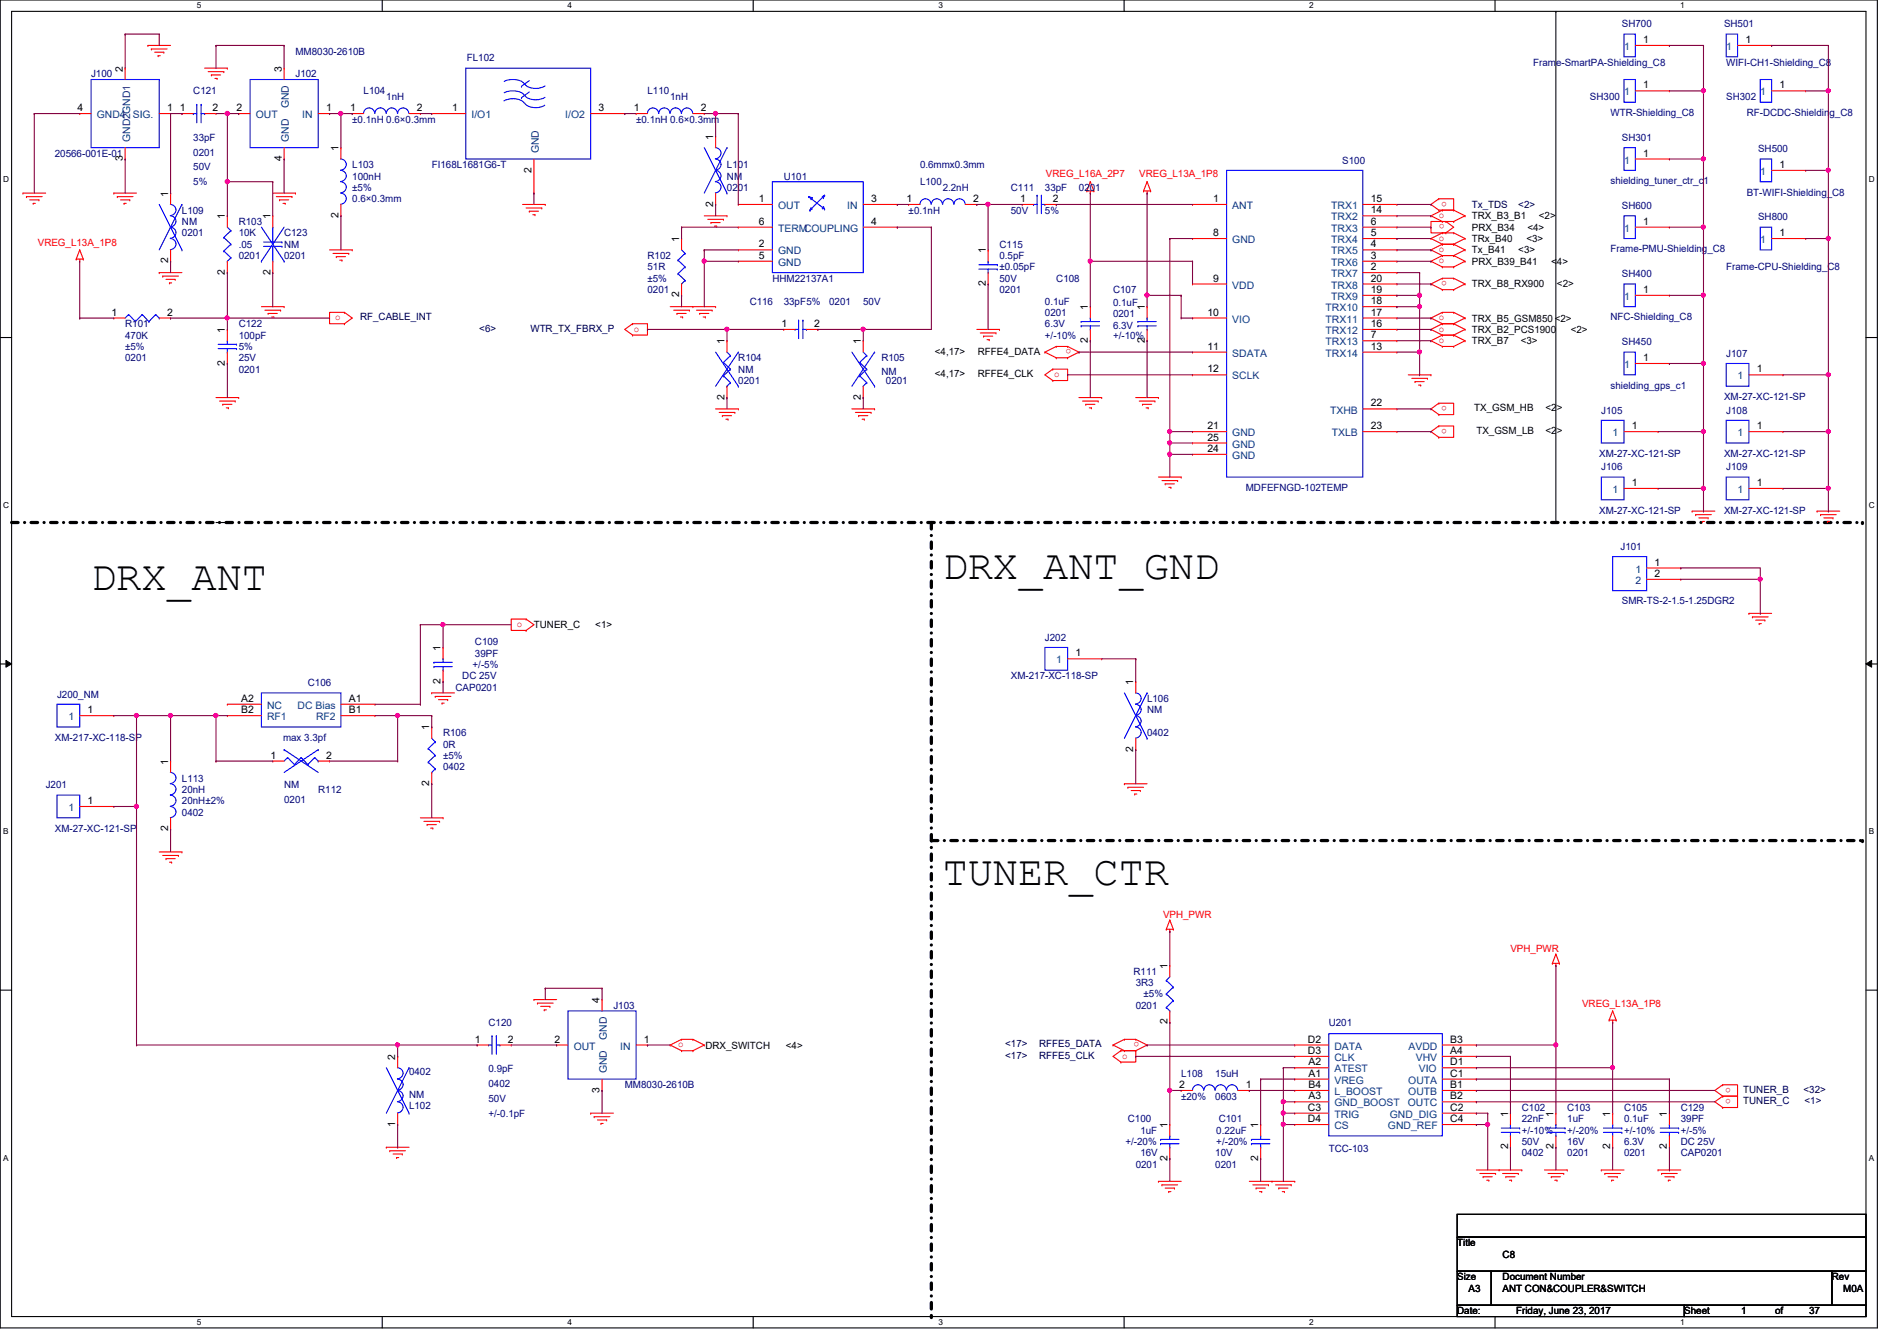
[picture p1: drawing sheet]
<svg xmlns="http://www.w3.org/2000/svg" width="297mm" height="210mm" viewBox="0 0 297 210" stroke-linecap="round" stroke-linejoin="round" font-family="sans-serif">
<defs><g id="words">
<g font-size="6.6">
<text x="14.3" y="92.4">DRX_ANT</text>
<text x="147.6" y="90.6">DRX_ANT_GND</text>
<text x="147.6" y="138.6">TUNER_CTR</text>
</g>
<g font-size="1.6" fill="#000080">
<text x="254" y="4.3">SH700</text>
<text x="270" y="4.3">SH501</text>
<text x="46.3" y="8.6">MM8030-2610B</text>
<text x="73.1" y="9.6">FL102</text>
<text x="240.1" y="10.3">Frame-SmartPA-Shielding_C8</text>
<text x="270.3" y="10.3">WIFI-CH1-Shielding_C8</text>
<text x="14.3" y="12.1">J100</text>
<text x="30.3" y="14.8">C121</text>
<text x="46.3" y="12.1">J102</text>
<text x="56.9" y="14.8">L104</text>
<text x="60.5" y="15.7">1nH</text>
<text x="101.4" y="14.8">L110</text>
<text x="104.9" y="15.7">1nH</text>
<text x="249" y="15.7">SH300</text>
<text x="270.3" y="15.7">SH302</text>
<text x="30.3" y="22.1">33pF</text>
<text x="55.2" y="19.2">±0.1nH 0.6×0.3mm</text>
<text x="99.6" y="19.2">±0.1nH 0.6×0.3mm</text>
<text x="252.2" y="18.2">WTR-Shielding_C8</text>
<text x="254" y="22.1">SH301</text>
<text x="273.5" y="18.2">RF-DCDC-Shielding_C8</text>
<text x="275.3" y="23.8">SH500</text>
<text x="8.6" y="24.6">20566-001E-01</text>
<text x="30.3" y="24.4">0201</text>
<text x="30.3" y="26.7">50V</text>
<text x="30.3" y="29">5%</text>
<text x="55.2" y="26.3">L103</text>
<text x="55.2" y="28.1">100nH</text>
<text x="55.2" y="29.9">±5%</text>
<text x="67.6" y="26.3">FI168L1681G6-T</text>
<text x="113.8" y="26.3">L101</text>
<text x="113.8" y="28.1">NM</text>
<text x="113.8" y="29.9">0201</text>
<text x="122.7" y="28.1">U101</text>
<text x="144.1" y="29">L100</text>
<text x="144.1" y="26.3">0.6mmx0.3mm</text>
<text x="147.6" y="29.9">2.2nH</text>
<text x="158.3" y="29.9">C111</text>
<text x="163.6" y="29.9">33pF</text>
<text x="168.9" y="29.9">0201</text>
<text x="210.2" y="25.6">S100</text>
<text x="252.2" y="28.8">shielding_tuner_ctr_c1</text>
<text x="28.5" y="33.4">L109</text>
<text x="28.5" y="35.2">NM</text>
<text x="37.4" y="35.2">R103</text>
<text x="55.2" y="31.7">0.6×0.3mm</text>
<text x="142.3" y="33.4">±0.1nH</text>
<text x="158.3" y="33.4">50V</text>
<text x="163.6" y="33.4">5%</text>
<text x="254" y="32.7">SH600</text>
<text x="273.5" y="30.6">BT-WIFI-Shielding_C8</text>
<text x="275.3" y="34.5">SH800</text>
<text x="28.5" y="37">0201</text>
<text x="37.4" y="37">10K</text>
<text x="37.4" y="38.8">.05</text>
<text x="37.4" y="40.6">0201</text>
<text x="44.5" y="37">C123</text>
<text x="44.5" y="38.8">NM</text>
<text x="44.5" y="40.6">0201</text>
<text x="101.4" y="40.6">R102</text>
<text x="156.5" y="38.8">C115</text>
<text x="156.5" y="40.6">0.5pF</text>
<text x="252.2" y="39.5">Frame-PMU-Shielding_C8</text>
<text x="101.4" y="42.3">51R</text>
<text x="101.4" y="44.1">±5%</text>
<text x="101.4" y="45.9">0201</text>
<text x="117.4" y="47.7">C116</text>
<text x="120.9" y="44.1">HHM22137A1</text>
<text x="122.7" y="47.7">33pF5%</text>
<text x="129.8" y="47.7">0201</text>
<text x="135.2" y="47.7">50V</text>
<text x="156.5" y="45.9">0201</text>
<text x="156.5" y="44.1">50V</text>
<text x="156.5" y="42.3">±0.05pF</text>
<text x="163.6" y="47.7">0.1uF</text>
<text x="165.4" y="44.1">C108</text>
<text x="174.3" y="45.9">C107</text>
<text x="174.3" y="47.8">0.1uF</text>
<text x="254" y="43.4">SH400</text>
<text x="270.3" y="42.3">Frame-CPU-Shielding_C8</text>
<text x="19.6" y="51.2">R101</text>
<text x="19.6" y="53">470K</text>
<text x="37.4" y="51.2">C122</text>
<text x="37.4" y="53">100pF</text>
<text x="163.6" y="49.4">0201</text>
<text x="163.6" y="51.2">6.3V</text>
<text x="163.6" y="53">+/-10%</text>
<text x="174.3" y="49.6">0201</text>
<text x="174.3" y="51.6">6.3V</text>
<text x="174.3" y="53">+/-10%</text>
<text x="252.2" y="50.2">NFC-Shielding_C8</text>
<text x="19.6" y="54.8">±5%</text>
<text x="19.6" y="56.6">0201</text>
<text x="37.4" y="58.3">0201</text>
<text x="37.4" y="56.6">25V</text>
<text x="37.4" y="54.8">5%</text>
<text x="115.6" y="56.6">R104</text>
<text x="115.6" y="58.3">NM</text>
<text x="138" y="56.6">R105</text>
<text x="138" y="58.7">NM</text>
<text x="254" y="54.1">SH450</text>
<text x="270.3" y="55.8">J107</text>
<text x="115.6" y="60.1">0201</text>
<text x="138.7" y="60.1">0201</text>
<text x="250.7" y="64.7">J105</text>
<text x="252.2" y="60.8">shielding_gps_c1</text>
<text x="270" y="62.6">XM-27-XC-121-SP</text>
<text x="270.3" y="64.7">J108</text>
<text x="250.4" y="71.5">XM-27-XC-121-SP</text>
<text x="270" y="71.5">XM-27-XC-121-SP</text>
<text x="195.1" y="76.8">MDFEFNGD-102TEMP</text>
<text x="250.7" y="73.6">J106</text>
<text x="270.3" y="73.6">J109</text>
<text x="250.4" y="80.4">XM-27-XC-121-SP</text>
<text x="270" y="80.4">XM-27-XC-121-SP</text>
<text x="253.7" y="86.1">J101</text>
<text x="254" y="94.6">SMR-TS-2-1.5-1.25DGR2</text>
<text x="74.4" y="101">C109</text>
<text x="163.6" y="100.3">J202</text>
<text x="48.2" y="107.4">C106</text>
<text x="72.4" y="106.3">DC 25V</text>
<text x="74" y="104.6">+/-5%</text>
<text x="74.4" y="102.8">39PF</text>
<text x="158.3" y="106.3">XM-217-XC-118-SP</text>
<text x="8.9" y="109.2">J200_NM</text>
<text x="71.3" y="108.1">CAP0201</text>
<text x="179.6" y="109.9">L106</text>
<text x="179.6" y="111.7">NM</text>
<text x="8.6" y="116">XM-217-XC-118-SP</text>
<text x="44.3" y="116">max 3.3pf</text>
<text x="69.4" y="115.2">R106</text>
<text x="69.4" y="117">0R</text>
<text x="69.4" y="118.8">±5%</text>
<text x="179.6" y="115.2">0402</text>
<text x="7.2" y="123.4">J201</text>
<text x="28.5" y="122.3">L113</text>
<text x="28.5" y="124.1">20nH</text>
<text x="28.5" y="125.9">20nH±2%</text>
<text x="44.5" y="123.4">NM</text>
<text x="44.5" y="125.7">0201</text>
<text x="49.8" y="124.1">R112</text>
<text x="69.4" y="120.6">0402</text>
<text x="8.6" y="130.2">XM-27-XC-121-SP</text>
<text x="28.5" y="127.7">0402</text>
<text x="177.5" y="152.6">R111</text>
<text x="177.8" y="154.3">3R3</text>
<text x="76.5" y="160.6">C120</text>
<text x="96.1" y="157.9">J103</text>
<text x="177.8" y="157.9">0201</text>
<text x="179.1" y="156.1">±5%</text>
<text x="208.1" y="160.6">U201</text>
<text x="76.5" y="167.9">0.9pF</text>
<text x="64" y="173.6">L102</text>
<text x="64" y="171.8">NM</text>
<text x="64" y="168.2">0402</text>
<text x="76.5" y="170.2">0402</text>
<text x="76.5" y="172.5">50V</text>
<text x="97.8" y="170.3">MM8030-2610B</text>
<text x="185" y="168.6">L108</text>
<text x="185" y="172.1">±20%</text>
<text x="190.3" y="168.6">15uH</text>
<text x="190.3" y="172.1">0603</text>
<text x="238.3" y="173.9">C102</text>
<text x="245.4" y="173.9">C103</text>
<text x="254.3" y="173.9">C105</text>
<text x="263.2" y="173.9">C129</text>
<text x="76.5" y="174.8">+/-0.1pF</text>
<text x="176.2" y="179.2">+/-20%</text>
<text x="176.6" y="175.7">C100</text>
<text x="178.6" y="177.5">1uF</text>
<text x="190.5" y="177.5">0.22uF</text>
<text x="190.5" y="179.2">+/-20%</text>
<text x="190.8" y="175.7">C101</text>
<text x="238.3" y="175.7">22nF</text>
<text x="238.3" y="179.2">50V</text>
<text x="238.3" y="177.5">+/-10%</text>
<text x="245.4" y="175.7">1uF</text>
<text x="245.4" y="179.2">16V</text>
<text x="245.4" y="177.5">+/-20%</text>
<text x="254.3" y="175.7">0.1uF</text>
<text x="254.3" y="179.2">6.3V</text>
<text x="254.3" y="177.5">+/-10%</text>
<text x="263.2" y="175.7">39PF</text>
<text x="263.2" y="179.2">DC 25V</text>
<text x="263.2" y="177.5">+/-5%</text>
<text x="177.8" y="182.8">0201</text>
<text x="178.6" y="181">16V</text>
<text x="190.3" y="182.8">0201</text>
<text x="190.3" y="181">10V</text>
<text x="208.1" y="180.3">TCC-103</text>
<text x="238.3" y="181">0402</text>
<text x="245.4" y="181">0201</text>
<text x="254.3" y="181">0201</text>
<text x="263.2" y="181">CAP0201</text>
</g>
<g font-size="1.6">
<text x="19.2" y="11.2" transform="rotate(-90 19.2 11.2)">2</text>
<text x="44.1" y="11.2" transform="rotate(-90 44.1 11.2)">3</text>
<text x="257.3" y="6.7">1</text>
<text x="273.3" y="6.7">1</text>
<text x="12.1" y="17.4">4</text>
<text x="26.2" y="17.4">1</text>
<text x="28.1" y="17.4">1</text>
<text x="33.3" y="17.4">2</text>
<text x="37" y="17.4">2</text>
<text x="51.1" y="17.4">1</text>
<text x="54.8" y="17.4">1</text>
<text x="65.3" y="17.4">2</text>
<text x="70.8" y="17.4">1</text>
<text x="93.7" y="17.4">3</text>
<text x="99.3" y="17.4">1</text>
<text x="109.7" y="17.4">2</text>
<text x="257.3" y="13.8">1</text>
<text x="278.6" y="13.8">1</text>
<text x="53" y="23.7" transform="rotate(-90 53 23.7)">1</text>
<text x="111.7" y="21.9" transform="rotate(-90 111.7 21.9)">1</text>
<text x="19.2" y="25.2" transform="rotate(-90 19.2 25.2)">3</text>
<text x="44.1" y="25.2" transform="rotate(-90 44.1 25.2)">4</text>
<text x="83.2" y="27" transform="rotate(-90 83.2 27)">2</text>
<text x="257.3" y="24.5">1</text>
<text x="278.6" y="26.3">1</text>
<text x="26.3" y="30.8" transform="rotate(-90 26.3 30.8)">1</text>
<text x="35.2" y="34.3" transform="rotate(-90 35.2 34.3)">1</text>
<text x="42.3" y="34.3" transform="rotate(-90 42.3 34.3)">1</text>
<text x="53" y="34.1" transform="rotate(-90 53 34.1)">2</text>
<text x="111.7" y="32.3" transform="rotate(-90 111.7 32.3)">2</text>
<text x="118.8" y="35.2">6</text>
<text x="118.8" y="31.6">1</text>
<text x="136.4" y="35.2">4</text>
<text x="136.4" y="31.6">3</text>
<text x="141.9" y="31.6">1</text>
<text x="152.4" y="31.6">2</text>
<text x="159.7" y="31.6">1</text>
<text x="164.8" y="31.6">2</text>
<text x="189.9" y="31.6">1</text>
<text x="214.6" y="35.2">6</text>
<text x="214.6" y="33.4">14</text>
<text x="214.6" y="31.6">15</text>
<text x="230.5" y="34.3">TRX_B3_B1</text>
<text x="241" y="34.3">&lt;2&gt;</text>
<text x="257.3" y="35.2">1</text>
<text x="26.3" y="41.2" transform="rotate(-90 26.3 41.2)">2</text>
<text x="106.3" y="37.9" transform="rotate(-90 106.3 37.9)">1</text>
<text x="118.8" y="40.5">5</text>
<text x="118.8" y="38.7">2</text>
<text x="154.3" y="39.7" transform="rotate(-90 154.3 39.7)">1</text>
<text x="189.9" y="37">8</text>
<text x="214.6" y="40.5">3</text>
<text x="214.6" y="38.7">4</text>
<text x="214.6" y="37">5</text>
<text x="230.5" y="36.1">PRX_B34</text>
<text x="230.5" y="39.7">Tx_B41</text>
<text x="230.5" y="37.9">TRx_B40</text>
<text x="230.5" y="41.4">PRX_B39_B41</text>
<text x="237.7" y="39.7">&lt;3&gt;</text>
<text x="239" y="37.9">&lt;3&gt;</text>
<text x="239.2" y="36.1">&lt;4&gt;</text>
<text x="242.9" y="41.4">&lt;4&gt;</text>
<text x="278.6" y="37">1</text>
<text x="35.2" y="43" transform="rotate(-90 35.2 43)">2</text>
<text x="42.3" y="43" transform="rotate(-90 42.3 43)">2</text>
<text x="106.3" y="46.6" transform="rotate(-90 106.3 46.6)">2</text>
<text x="154.3" y="44.8" transform="rotate(-90 154.3 44.8)">2</text>
<text x="189.9" y="44.1">9</text>
<text x="214.6" y="42.3">2</text>
<text x="214.6" y="47.6">18</text>
<text x="214.6" y="45.8">19</text>
<text x="214.6" y="44.1">20</text>
<text x="230.5" y="45">TRX_B8_RX900</text>
<text x="243.8" y="45">&lt;2&gt;</text>
<text x="257.3" y="45.8">1</text>
<text x="17.5" y="49.4">1</text>
<text x="26.2" y="49.4">2</text>
<text x="35.2" y="52.1" transform="rotate(-90 35.2 52.1)">1</text>
<text x="113.5" y="53.9" transform="rotate(-90 113.5 53.9)">1</text>
<text x="122.4" y="51.2">1</text>
<text x="127.5" y="51.2">2</text>
<text x="134.8" y="53.9" transform="rotate(-90 134.8 53.9)">1</text>
<text x="170.3" y="53.7" transform="rotate(-90 170.3 53.7)">2</text>
<text x="170.3" y="48.6" transform="rotate(-90 170.3 48.6)">1</text>
<text x="179.2" y="53.7" transform="rotate(-90 179.2 53.7)">2</text>
<text x="179.2" y="48.6" transform="rotate(-90 179.2 48.6)">1</text>
<text x="189.1" y="49.4">10</text>
<text x="214.6" y="53">7</text>
<text x="214.6" y="51.2">16</text>
<text x="214.6" y="49.4">17</text>
<text x="230.5" y="52.1">TRX_B2_PCS1900</text>
<text x="230.5" y="53.9">TRX_B7</text>
<text x="230.5" y="50.3">TRX_B5_GSM850 &lt;2&gt;</text>
<text x="238.1" y="53.9">&lt;3&gt;</text>
<text x="246" y="52.1">&lt;2&gt;</text>
<text x="35.2" y="57.2" transform="rotate(-90 35.2 57.2)">2</text>
<text x="146.4" y="59.1">&lt;4,17&gt;</text>
<text x="146.4" y="55.5">&lt;4,17&gt;</text>
<text x="153.1" y="59.1">RFFE4_CLK</text>
<text x="153.1" y="55.5">RFFE4_DATA</text>
<text x="189.1" y="54.7">11</text>
<text x="189.1" y="58.3">12</text>
<text x="214.6" y="54.7">13</text>
<text x="257.3" y="56.5">1</text>
<text x="275.1" y="58.3">1</text>
<text x="113.5" y="62.6" transform="rotate(-90 113.5 62.6)">2</text>
<text x="134.8" y="62.6" transform="rotate(-90 134.8 62.6)">2</text>
<text x="214.6" y="63.6">22</text>
<text x="230.8" y="64.4">TX_GSM_HB</text>
<text x="242" y="64.4">&lt;2&gt;</text>
<text x="189.1" y="67.2">21</text>
<text x="189.1" y="70.7">24</text>
<text x="189.1" y="69">25</text>
<text x="214.6" y="67.2">23</text>
<text x="231.2" y="67.9">TX_GSM_LB</text>
<text x="242" y="67.9">&lt;2&gt;</text>
<text x="255.5" y="67.2">1</text>
<text x="275.1" y="67.2">1</text>
<text x="255.5" y="76.1">1</text>
<text x="275.1" y="76.1">1</text>
<text x="259.1" y="88.5">1</text>
<text x="259.1" y="90.3">2</text>
<text x="69" y="101.9" transform="rotate(-90 69 101.9)">1</text>
<text x="83.6" y="98.3">TUNER_C</text>
<text x="93.2" y="98.3">&lt;1&gt;</text>
<text x="69" y="107" transform="rotate(-90 69 107)">2</text>
<text x="168.4" y="102.7">1</text>
<text x="177.5" y="107.2" transform="rotate(-90 177.5 107.2)">1</text>
<text x="13.7" y="111.6">1</text>
<text x="37.8" y="109.9">A2</text>
<text x="37.8" y="111.6">B2</text>
<text x="54.6" y="109.9">A1</text>
<text x="54.6" y="111.6">B1</text>
<text x="26.3" y="119.7" transform="rotate(-90 26.3 119.7)">1</text>
<text x="42.4" y="118.7">1</text>
<text x="51.1" y="118.7">2</text>
<text x="67.2" y="114.3" transform="rotate(-90 67.2 114.3)">1</text>
<text x="177.5" y="117.7" transform="rotate(-90 177.5 117.7)">2</text>
<text x="13.7" y="125.9">1</text>
<text x="67.2" y="123" transform="rotate(-90 67.2 123)">2</text>
<text x="26.3" y="130.1" transform="rotate(-90 26.3 130.1)">2</text>
<text x="182.8" y="151.7" transform="rotate(-90 182.8 151.7)">1</text>
<text x="93.9" y="157" transform="rotate(-90 93.9 157)">4</text>
<text x="182.8" y="160.4" transform="rotate(-90 182.8 160.4)">2</text>
<text x="61.9" y="165.9" transform="rotate(-90 61.9 165.9)">2</text>
<text x="74.4" y="163.2">1</text>
<text x="79.5" y="163.2">2</text>
<text x="86.8" y="163.2">2</text>
<text x="100.8" y="163.2">1</text>
<text x="110.4" y="164.1">DRX_SWITCH</text>
<text x="123.1" y="164.1">&lt;4&gt;</text>
<text x="204.8" y="163.2">D2</text>
<text x="204.8" y="165">D3</text>
<text x="204.9" y="166.8">A2</text>
<text x="227.1" y="163.2">B3</text>
<text x="227.1" y="165">A4</text>
<text x="227.1" y="166.8">D1</text>
<text x="93.9" y="171" transform="rotate(-90 93.9 171)">3</text>
<text x="184.6" y="170.3">2</text>
<text x="195.1" y="170.3">1</text>
<text x="204.8" y="173.9">C3</text>
<text x="204.9" y="168.5">A1</text>
<text x="204.9" y="170.3">B4</text>
<text x="204.9" y="172.1">A3</text>
<text x="227.1" y="168.5">C1</text>
<text x="227.1" y="170.3">B1</text>
<text x="227.1" y="172.1">B2</text>
<text x="227.1" y="173.9">C2</text>
<text x="61.9" y="176.4" transform="rotate(-90 61.9 176.4)">1</text>
<text x="182.8" y="176.6" transform="rotate(-90 182.8 176.6)">1</text>
<text x="197" y="176.6" transform="rotate(-90 197 176.6)">1</text>
<text x="204.8" y="175.6">D4</text>
<text x="227.1" y="175.6">C4</text>
<text x="236.1" y="179.9" transform="rotate(-90 236.1 179.9)">2</text>
<text x="236.1" y="174.8" transform="rotate(-90 236.1 174.8)">1</text>
<text x="243.2" y="179.9" transform="rotate(-90 243.2 179.9)">2</text>
<text x="243.2" y="174.8" transform="rotate(-90 243.2 174.8)">1</text>
<text x="252.1" y="179.9" transform="rotate(-90 252.1 179.9)">2</text>
<text x="252.1" y="174.8" transform="rotate(-90 252.1 174.8)">1</text>
<text x="261" y="179.9" transform="rotate(-90 261 179.9)">2</text>
<text x="261" y="174.8" transform="rotate(-90 261 174.8)">1</text>
<text x="182.8" y="181.7" transform="rotate(-90 182.8 181.7)">2</text>
<text x="197" y="181.7" transform="rotate(-90 197 181.7)">2</text>
<text x="228.2" y="195.1">Title</text>
<text x="235.3" y="196.8">C8</text>
<text x="228.2" y="200.4">Size</text>
<text x="230" y="202.2">A3</text>
<text x="235.3" y="200.4">Document Number</text>
<text x="235.3" y="202.2">ANT CON&amp;COUPLER&amp;SWITCH</text>
<text x="286.8" y="200.4">Rev</text>
<text x="288.6" y="202.2">M0A</text>
<text x="228.2" y="205.7">Date:</text>
<text x="237.4" y="205.7">Friday, June 23, 2017</text>
<text x="263.7" y="205.7">Sheet</text>
<text x="272.6" y="205.7">1</text>
<text x="278" y="205.7">of</text>
<text x="283.3" y="205.7">37</text>
</g>
<g font-size="1.6" fill="#004080">
<text x="254.3" y="7.8">1</text>
<text x="270.3" y="7.8">1</text>
<text x="45.3" y="17" transform="rotate(-90 45.3 17)">GND</text>
<text x="254.3" y="14.9">1</text>
<text x="275.6" y="14.9">1</text>
<text x="15.2" y="18.5">GND4 SIG.</text>
<text x="20.4" y="22.2" transform="rotate(-90 20.4 22.2)">GND2GND1</text>
<text x="40" y="18.5">OUT</text>
<text x="45.3" y="22.2" transform="rotate(-90 45.3 22.2)">GND</text>
<text x="47.3" y="18.5">IN</text>
<text x="73.8" y="18.5">I/O1</text>
<text x="88.5" y="18.5">I/O2</text>
<text x="84.4" y="24" transform="rotate(-90 84.4 24)">GND</text>
<text x="254.3" y="25.6">1</text>
<text x="275.6" y="27.4">1</text>
<text x="121.8" y="32.7">OUT</text>
<text x="132.7" y="32.7">IN</text>
<text x="193" y="32.7">ANT</text>
<text x="208.4" y="34.5">TRX2</text>
<text x="208.4" y="32.7">TRX1</text>
<text x="121.8" y="41.6">GND</text>
<text x="121.8" y="39.8">GND</text>
<text x="121.8" y="36.3">TERMCOUPLING</text>
<text x="193" y="38.1">GND</text>
<text x="208.4" y="41.6">TRX6</text>
<text x="208.4" y="39.8">TRX5</text>
<text x="208.4" y="38.1">TRX4</text>
<text x="208.4" y="36.3">TRX3</text>
<text x="254.3" y="36.3">1</text>
<text x="275.6" y="38.1">1</text>
<text x="193" y="45.2">VDD</text>
<text x="208.4" y="43.4">TRX7</text>
<text x="208.4" y="46.9">TRX9</text>
<text x="208.4" y="45.2">TRX8</text>
<text x="254.3" y="46.9">1</text>
<text x="193" y="50.5">VIO</text>
<text x="207.6" y="52.3">TRX12</text>
<text x="207.6" y="50.5">TRX11</text>
<text x="207.6" y="48.7">TRX10</text>
<text x="193" y="55.8">SDATA</text>
<text x="193" y="59.4">SCLK</text>
<text x="207.6" y="54.1">TRX13</text>
<text x="207.6" y="55.8">TRX14</text>
<text x="254.3" y="57.6">1</text>
<text x="272.1" y="59.4">1</text>
<text x="208.3" y="64.7">TXHB</text>
<text x="193" y="68.3">GND</text>
<text x="193" y="71.8">GND</text>
<text x="193" y="70.1">GND</text>
<text x="208.5" y="68.3">TXLB</text>
<text x="252.5" y="68.3">1</text>
<text x="272.1" y="68.3">1</text>
<text x="252.5" y="77.2">1</text>
<text x="272.1" y="77.2">1</text>
<text x="256.1" y="89.6">1</text>
<text x="256.1" y="91.4">2</text>
<text x="165.4" y="103.8">1</text>
<text x="10.7" y="112.7">1</text>
<text x="41.8" y="111">NC</text>
<text x="41.8" y="112.7">RF1</text>
<text x="46.6" y="111">DC Bias</text>
<text x="49.5" y="112.7">RF2</text>
<text x="10.7" y="127">1</text>
<text x="89.8" y="164.3">OUT</text>
<text x="95" y="162.8" transform="rotate(-90 95 162.8)">GND</text>
<text x="97.1" y="164.3">IN</text>
<text x="209" y="164.3">DATA</text>
<text x="209" y="166.1">CLK</text>
<text x="209" y="167.9">ATEST</text>
<text x="220.6" y="164.3">AVDD</text>
<text x="221.7" y="166.1">VHV</text>
<text x="222.2" y="167.9">VIO</text>
<text x="95" y="168" transform="rotate(-90 95 168)">GND</text>
<text x="209" y="169.6">VREG</text>
<text x="209" y="171.4">L_BOOST</text>
<text x="209" y="173.2">GND_BOOST</text>
<text x="220.4" y="173.2">OUTC</text>
<text x="220.5" y="169.6">OUTA</text>
<text x="220.5" y="171.4">OUTB</text>
<text x="209" y="175">TRIG</text>
<text x="209" y="176.7">CS</text>
<text x="217.3" y="176.7">GND_REF</text>
<text x="217.6" y="175">GND_DIG</text>
</g>
<g font-size="1.6" fill="#f00">
<text x="163.8" y="27.8">VREG_L16A_2P7</text>
<text x="178.4" y="27.8">VREG_L13A_1P8</text>
<text x="225.3" y="34.1">o</text>
<text x="226.2" y="35.1" transform="rotate(180 226.2 35.1)">o</text>
<text x="226.6" y="31.6" transform="rotate(180 226.6 31.6)">o</text>
<text x="5.9" y="38.4">VREG_L13A_1P8</text>
<text x="225.3" y="39.5">o</text>
<text x="225.3" y="37.7">o</text>
<text x="225.3" y="41.2">o</text>
<text x="226.6" y="44" transform="rotate(180 226.6 44)">o</text>
<text x="52.5" y="50.1">o</text>
<text x="99.3" y="51.9">o</text>
<text x="225.3" y="51.9">o</text>
<text x="225.3" y="53.7">o</text>
<text x="225.3" y="50.1">o</text>
<text x="165.1" y="59">o</text>
<text x="167.7" y="54.7" transform="rotate(180 167.7 54.7)">o</text>
<text x="226.6" y="63.6" transform="rotate(180 226.6 63.6)">o</text>
<text x="226.6" y="67.1" transform="rotate(180 226.6 67.1)">o</text>
<text x="80.9" y="98.1">o</text>
<text x="182.1" y="143.7">VPH_PWR</text>
<text x="236.5" y="149">VPH_PWR</text>
<text x="247.7" y="157.6">VREG_L13A_1P8</text>
<text x="106.2" y="163.9">o</text>
<text x="175.7" y="165.7">o</text>
<text x="178.4" y="163.2" transform="rotate(180 178.4 163.2)">o</text>
<text x="271" y="170.3" transform="rotate(180 271 170.3)">o</text>
<text x="271" y="172" transform="rotate(180 271 172)">o</text>
</g>
<g font-size="1.6" fill="#000040">
<text x="230.5" y="32.6">Tx_TDS</text>
<text x="237.7" y="32.6">&lt;2&gt;</text>
<text x="56.4" y="50.2">RF_CABLE_INT</text>
<text x="75.1" y="51.9">&lt;6&gt;</text>
<text x="83.1" y="51.9">WTR_TX_FBRX_P</text>
<text x="157.4" y="165.7">&lt;17&gt;</text>
<text x="157.4" y="164">&lt;17&gt;</text>
<text x="162.7" y="165.7">RFFE5_CLK</text>
<text x="162.7" y="164">RFFE5_DATA</text>
<text x="273" y="171.1">TUNER_B</text>
<text x="273" y="172.8">TUNER_C</text>
<text x="282.4" y="171.1">&lt;32&gt;</text>
<text x="282.6" y="172.8">&lt;1&gt;</text>
</g>
<g font-size="1.3">
<text x="30.8" y="1.3">5</text>
<text x="88.9" y="1.3">4</text>
<text x="146.9" y="1.3">3</text>
<text x="205" y="1.3">2</text>
<text x="263.1" y="1.3">1</text>
<text x=".5" y="28.4">D</text>
<text x="292.6" y="28.4">D</text>
<text x=".5" y="79.5">C</text>
<text x="292.6" y="79.5">C</text>
<text x=".5" y="130.6">B</text>
<text x="292.6" y="130.6">B</text>
<text x=".5" y="181.7">A</text>
<text x="292.6" y="181.7">A</text>
<text x="30.8" y="207.4">5</text>
<text x="88.9" y="207.4">4</text>
<text x="146.9" y="207.4">3</text>
<text x="205" y="207.4">2</text>
<text x="263.1" y="207.4">1</text>
</g>
</g></defs>
<path d="M0 0h294v207.9h-294zM1.8 1.8h290.4v204.3h-290.4z" fill="none" stroke="#000" stroke-width=".17"/>
<g fill="#fff">
<path d="M30.8 .2h.7v1.4h-.7z"/>
<path d="M30.8 206.2h.7v1.4h-.7z"/>
</g>
<path d="M59.9 0v1.8M59.9 206.1v1.8" fill="none" stroke="#000" stroke-width=".17"/>
<g fill="#fff">
<path d="M88.9 .2h.6v1.4h-.6z"/>
<path d="M88.9 206.2h.6v1.4h-.6z"/>
</g>
<path d="M117.9 0v1.8M117.9 206.1v1.8" fill="none" stroke="#000" stroke-width=".17"/>
<g fill="#fff">
<path d="M146.9 .2h.7v1.4h-.7z"/>
<path d="M146.9 206.2h.7v1.4h-.7z"/>
</g>
<path d="M176 0v1.8M176 206.1v1.8" fill="none" stroke="#000" stroke-width=".17"/>
<g fill="#fff">
<path d="M205 .2h.7v1.4h-.7z"/>
<path d="M205 206.2h.7v1.4h-.7z"/>
</g>
<path d="M234.1 0v1.8M234.1 206.1v1.8" fill="none" stroke="#000" stroke-width=".17"/>
<g fill="#fff">
<path d="M263.1 .2h.7v1.4h-.7z"/>
<path d="M263.1 206.2h.7v1.4h-.7z"/>
<path d="M.5 27.3h.9v1.4h-.9z"/>
<path d="M292.6 27.3h.9v1.4h-.9z"/>
<path d="M.5 78.4h.9v1.4h-.9z"/>
<path d="M292.6 78.4h.9v1.4h-.9z"/>
</g>
<path d="M0 52.8h1.8M292.2 52.8h1.8" fill="none" stroke="#000" stroke-width=".17"/>
<g fill="#fff">
<path d="M.5 129.5h.8v1.4h-.8z"/>
<path d="M292.6 129.5h.9v1.4h-.9z"/>
</g>
<path d="M0 103.9h1.8M292.2 103.9h1.8" fill="none" stroke="#000" stroke-width=".17"/>
<path d="M.9 103.4l.9 .5-.9 .5zM292.2 103.9l.9-.5v1z" fill="#000"/>
<path d="M.9 103.4l.9 .5-.9 .5zM292.2 103.9l.9-.5v1z" fill="none" stroke="#000" stroke-width=".16"/>
<g fill="#fff">
<path d="M.5 180.5h.8v1.4h-.8z"/>
<path d="M292.6 180.5h.9v1.4h-.9z"/>
</g>
<g fill="none" stroke="#000" stroke-width=".17">
<path d="M243.6 1.8h.1M243.6 1.8v80M33.8 81.8h1.8M35.6 81.8h.1M0 155h1.8M292.2 155h1.8M228.2 190.1h64v3.5h-64zM228.2 193.6h64v5.4h-64zM228.2 199h5.3v5.3h-5.3zM233.5 199h53.3v5.3h-53.3zM286.8 199h5.4v5.3h-5.4zM228.2 204.3h35.5v1.8h-35.5z"/>
<path d="M263.7 204.3h28.5v1.8h-28.5z"/>
</g>
<path d="M1.8 81.8h289.8M145.8 81.8v124.3M145.8 131.6h145.8" fill="none" stroke="#000" stroke-width=".51" stroke-dasharray="1 1 0 1"/>
<g fill="#000" stroke-dasharray="1 1 0 1">
<circle cx="291.6" cy="81.8" r=".25"/>
<circle cx="291.6" cy="131.6" r=".25"/>
<circle cx="145.8" cy="206.1" r=".25"/>
</g>
<g fill="none" stroke="#f00" stroke-width=".17">
<path d="M12.5 17.8h.1M12.5 17.8h1.8M19.6 10.7h.1M19.6 10.7v1.7M23.2 7.1h.1M23.2 7.1h3.5M23.7 7.7h.1M23.7 7.7h2.5M24.2 8.2h1.5M24.8 8.7h.1M24.8 8.7h.3M24.9 17.8h1.8"/>
<path d="M25.7 8.2h.1M26.7 17.8h.1M28.5 17.8h.1M28.5 17.8h1.8M32 10.7h3.6M32 17.8h1.8M32.6 11.2h2.4M33.1 11.7h.1M33.1 11.7h1.4M33.7 12.3h.3M33.8 17.8h.1M34 12.3h.1"/>
<path d="M35 11.2h.1M35.6 10.7h.1M37.4 17.8h.1M37.4 17.8h1.8M44.5 10.7h.1M44.5 10.7v1.7M49.8 17.8h1.8M51.6 17.8h.1M55.2 17.8h.1M55.2 17.8h1.7M64 17.8h1.8M65.8 17.8h.1"/>
<path d="M67.6 17.8h.1M67.6 17.8h5.3M92.5 17.8h5.3M97.8 17.8h.1M99.6 17.8h.1M99.6 17.8h1.8M108.5 17.8h1.8M110.3 17.8h.1M256.1 7.1h5.3M256.1 14.2h5.3M261.4 14.2h.1M261.4 7.1h.1"/>
<path d="M272.1 7.1h5.3M277.4 7.1h.1M277.4 14.2h5.3M282.7 14.2h.1M3.6 30.2h.1M3.6 30.2h3.6M4.1 30.8h.1M4.1 30.8h2.5M4.7 31.3h1.4M5.2 31.8h.1M5.2 31.8h.3M6.1 31.3h.1"/>
<path d="M12.5 39.1h.1M12.5 39.1l.5 1.5M12.5 39.1l-.6 1.5M17.8 30.2h.1M17.8 30.2h3.6M18.4 30.8h.1M18.4 30.8h2.4M18.9 31.3h1.4M19.4 31.8h.1M19.4 31.8h.4M19.6 24.9h.1M19.6 23.1v1.8"/>
<path d="M20.3 31.3h.1M26.7 30.2h.1M26.7 30.2v1.8M26.7 39.1v1.8M35.6 33.8h.1M35.6 33.8v1.8M42.7 33.8h.1M42.7 30.2h3.6M42.7 33.8v1.8M43.3 30.8h2.4M43.8 31.3h.1M43.8 31.3h1.4"/>
<path d="M44.3 31.8h.4M44.5 24.9h.1M44.5 23.1v1.8M44.7 31.8h.1M45.7 30.8h.1M46.3 30.2h.1M51.6 39.1h3.6M52.2 39.7h2.4M53.4 23.1h.1M53.4 33.8h.1M53.4 23.1v1.8M53.4 32v1.8"/>
<path d="M54.6 39.7h.1M55.2 39.1h.1M81.8 32h3.6M82.4 32.6h2.4M82.9 33.1h.1M82.9 33.1h1.4M83.4 33.6h.4M83.6 30.2h.1M83.6 24.9v5.3M83.8 33.6h.1M84.8 32.6h.1M85.4 32h.1"/>
<path d="M106.7 37.3h.1M106.7 37.3v1.8M110.3 33.8h3.5M110.8 34.3h2.5M111.3 34.8h.1M111.3 34.8h1.5M111.9 35.4h.3M112.1 21.3h.1M112.1 32h.1M112.1 21.3v1.8M112.1 30.2v1.8M112.2 35.4h.1"/>
<path d="M113.3 34.3h.1M113.8 33.8h.1M115.6 39.1h.1M115.6 35.6h.1M115.6 32h.1M115.6 39.1h5.3M115.6 32h5.3M115.6 35.6h5.3M135.2 32h5.3M135.2 35.6h5.3M140.5 35.6h.1M140.5 32h.1"/>
<path d="M142.3 32h.1M142.3 32h1.8M151.2 32h1.7M152.9 32h.1M154.7 39.1h.1M154.7 39.1v1.8M160.1 32h.1M160.1 32h1.7M163.6 32h1.8M165.4 32h.1M170.2 29.9h.1M170.2 29.9h1.1"/>
<path d="M170.7 30.2h.1M170.7 28.4h.1M170.7 29.9v.3M170.7 28.4l.6 1.5M170.7 28.4l-.5 1.5M171.3 29.9h.1M179.1 29.9h.1M179.1 29.9h1.1M179.6 30.2h.1M179.6 28.4h.1M179.6 29.9v.3M179.6 28.4l.6 1.5"/>
<path d="M179.6 28.4l-.5 1.5M180.2 29.9h.1M186.7 32h.1M186.7 37.3h.1M186.7 32h5.4M186.7 37.3h5.4M213.4 39.1h5.3M213.4 32h5.3M213.4 33.8h5.3M213.4 35.6h5.3M213.4 37.3h5.3M218.7 39.1h.1"/>
<path d="M218.7 37.3h.1M218.7 35.6h.1M218.7 33.8h.1M218.7 32h.1M224.1 39.1h.1M224.1 37.3h.1M224.1 33.8h.1M224.1 39.1l1.7 .9M224.1 37.3l1.7 .9M224.1 33.8l1.7 .9M225.3 32.9h.1M225.3 31.1h.1"/>
<path d="M225.3 31.1h2.3v1.8h-2.3M225.3 31.1l-1.2 .9 1.2 .9M225.8 38.2h.1M225.8 36.4h.1M225.8 32.9h.1M225.8 34.7h.1M225.8 38.2l-1.7 .9M225.8 38.2h1.8M225.8 36.4l-1.7 .9M225.8 36.4h1.8M225.8 32.9l-1.7 .9M225.8 32.9h1.8"/>
<path d="M225.8 34.7h1.8M226.4 36.4h.1M226.4 34.7h.1M226.4 34.7h-2.3v1.7h2.3M226.4 34.7l1.2 .9-1.2 .8M227.6 38.2h.1M227.6 36.4h.1M227.6 32.9h.1M227.6 34.7h.1M227.6 38.2l1.8 .9M227.6 36.4l1.8 .9M227.6 32.9l1.8 .9"/>
<path d="M229.4 39.1h.1M229.4 37.3h.1M229.4 33.8h.1M229.4 39.1l-1.8 .9M229.4 37.3l-1.8 .9M229.4 33.8l-1.8 .9M256.1 24.9h5.3M256.1 35.6h5.3M261.4 24.9h.1M261.4 35.6h.1M277.4 26.7h5.3M277.4 37.3h5.3"/>
<path d="M282.7 26.7h.1M282.7 37.3h.1M11.9 40.6h.1M11.9 40.6h1.1M12.5 40.9h.1M12.5 40.6v.3M13 40.6h.1M17.8 49.8h.1M17.8 49.8h1.8M24.9 42.7h.1M24.9 42.7h3.6M24.9 49.8h1.8"/>
<path d="M25.5 43.2h.1M25.5 43.2h2.4M26 43.7h1.4M26.5 44.3h.1M26.5 44.3h.4M26.7 49.8h.1M26.7 40.9h.1M27.4 43.7h.1M35.6 42.7h.1M35.6 51.6h.1M35.6 56.9h.1M35.6 40.9v1.8"/>
<path d="M35.6 51.6v1.7M35.6 55.1v1.8M40.9 48h3.6M41.5 48.6h2.4M42 49.1h.1M42 49.1h1.4M42.5 49.6h.4M42.7 42.7h.1M42.7 40.9v1.8M42.9 49.6h.1M43.9 48.6h.1M44.5 48h.1"/>
<path d="M52.7 40.2h.1M52.7 40.2h1.4M53.2 40.7h.3M53.5 40.7h.1M53.9 48.9h.1M53.9 50.7h.1M53.9 48.9h-2.3v1.8h2.3M53.9 48.9l1.3 .9-1.3 .9M99.1 50.7h.1M99.1 52.5h.1M99.1 50.7h2.3v1.8h-2.3M99.1 50.7l-1.3 .9 1.3 .9"/>
<path d="M104.9 48h7.2M105.5 48.6h2.4M106 49.1h.1M106 49.1h1.4M106.5 49.6h.4M106.7 46.2h.1M106.7 44.4v1.8M106.9 49.6h.1M107.9 48.6h.1M108.5 48h.1M109 48.6h2.5M109.6 49.1h.1"/>
<path d="M109.6 49.1h1.4M110.1 49.6h.3M110.4 49.6h.1M111.5 48.6h.1M112.1 48h.1M113.8 53.3h.1M113.8 53.3v1.8M115.6 40.9h.1M115.6 40.9h5.3M122.7 51.6h.1M122.7 51.6h1.8M126.3 51.6h1.8"/>
<path d="M128.1 51.6h.1M135.2 53.3h.1M135.2 53.3v1.8M152.9 51.6h3.6M153.5 52.1h2.5M154 52.6h.1M154 52.6h1.4M154.6 53.2h.3M154.7 44.4h.1M154.7 42.7v1.7M154.9 53.2h.1M156 52.1h.1"/>
<path d="M156.5 51.6h.1M163.6 55.1h.1M163.6 55.1l1.8 .9M164.8 57.8h.1M164.8 59.6h.1M164.8 57.8h2.4v1.8h-2.4M164.8 57.8l-1.2 .9 1.2 .9M165.4 56h.1M165.4 54.2h.1M165.4 56h1.8M165.4 54.2l-1.8 .9M165.4 54.2h1.8"/>
<path d="M167.2 56h.1M167.2 54.2h.1M167.2 54.2l1.7 .9M168.9 55.1h.1M168.9 55.1l-1.7 .9M170.7 48h.1M170.7 53.3h.1M170.7 48v1.8M170.7 51.6v1.7M179.6 48h.1M179.6 53.3h.1M179.6 48v1.8"/>
<path d="M179.6 51.6v1.7M186.7 44.4h.1M186.7 49.8h.1M186.7 55.1h.1M186.7 58.7h.1M186.7 58.7h5.4M186.7 49.8h5.4M186.7 44.4h5.4M186.7 55.1h5.4M213.4 48h5.3M213.4 51.6h5.3M213.4 42.7h5.3"/>
<path d="M213.4 46.2h5.3M213.4 40.9h5.3M213.4 49.8h5.3M213.4 53.3h5.3M213.4 44.4h5.3M213.4 55.1h5.3M218.7 42.7h.1M218.7 40.9h.1M218.7 53.3h.1M218.7 55.1h.1M218.7 51.6h.1M218.7 49.8h.1"/>
<path d="M218.7 48h.1M218.7 46.2h.1M218.7 44.4h.1M220.5 58.7h3.6M221.1 59.2h2.4M221.6 59.7h.1M221.6 59.7h1.4M223.5 59.2h.1M224.1 58.7h.1M224.1 44.4h.1M224.1 51.6h.1M224.1 53.3h.1"/>
<path d="M224.1 49.8h.1M224.1 40.9h.1M224.1 44.4l1.7 .9M224.1 51.6l1.7 .9M224.1 53.3l1.7 .9M224.1 49.8l1.7 .9M224.1 40.9l1.7 .9M225.8 45.3h.1M225.8 43.6h.1M225.8 50.7h.1M225.8 52.5h.1M225.8 40h.1"/>
<path d="M225.8 54.2h.1M225.8 48.9h.1M225.8 41.8h.1M225.8 54.2h1.8M225.8 45.3h1.8M225.8 43.6h1.8M225.8 43.6l-1.7 .8M225.8 50.7l-1.7 .9M225.8 50.7h1.8M225.8 52.5h1.8M225.8 40h1.8M225.8 52.5l-1.7 .8"/>
<path d="M225.8 48.9l-1.7 .9M225.8 48.9h1.8M225.8 40l-1.7 .9M225.8 41.8h1.8M227.6 45.3h.1M227.6 43.6h.1M227.6 50.7h.1M227.6 52.5h.1M227.6 40h.1M227.6 54.2h.1M227.6 48.9h.1M227.6 41.8h.1"/>
<path d="M227.6 43.6l1.8 .8M227.6 50.7l1.8 .9M227.6 52.5l1.8 .8M227.6 48.9l1.8 .9M227.6 40l1.8 .9M229.4 44.4h.1M229.4 51.6h.1M229.4 53.3h.1M229.4 49.8h.1M229.4 40.9h.1M229.4 44.4l-1.8 .9M229.4 51.6l-1.8 .9"/>
<path d="M229.4 53.3l-1.8 .9M229.4 49.8l-1.8 .9M229.4 40.9l-1.8 .9M256.1 46.2h5.3M256.1 56.9h5.3M261.4 46.2h.1M261.4 56.9h.1M273.9 58.7h5.3M279.2 58.7h.1M33.8 62.2h3.6M34.4 62.8h2.4M34.9 63.3h.1"/>
<path d="M34.9 63.3h1.4M35.4 63.8h.4M35.8 63.8h.1M36.8 62.8h.1M37.4 62.2h.1M112.1 64h3.5M112.6 64.6h2.5M113.1 65.1h.1M113.1 65.1h1.5M113.7 65.6h.3M113.8 62.2h.1M113.8 60.5v1.7"/>
<path d="M114 65.6h.1M115.1 64.6h.1M115.6 64h.1M133.4 64h3.5M133.9 64.6h2.5M134.4 65.1h.1M134.4 65.1h1.5M135 65.6h.3M135.2 62.2h.1M135.2 60.5v1.7M135.3 65.6h.1M136.4 64.6h.1"/>
<path d="M136.9 64h.1M168.9 62.2h3.6M169.5 62.8h2.5M170 63.3h.1M170 63.3h1.4M170.6 63.8h.3M170.9 63.8h.1M172 62.8h.1M172.5 62.2h.1M177.8 62.2h3.6M178.4 62.8h2.4M178.9 63.3h.1"/>
<path d="M178.9 63.3h1.4M179.4 63.8h.4M179.8 63.8h.1M180.8 62.8h.1M181.4 62.2h.1M181.4 74.7h3.6M181.9 75.2h2.5M182.5 75.7h.1M182.5 75.7h1.4M183 76.3h.3M183.3 76.3h.1M184.4 75.2h.1"/>
<path d="M185 74.7h.1M186.7 67.6h.1M186.7 71.1h.1M186.7 69.3h.1M186.7 67.6h5.4M186.7 71.1h5.4M186.7 69.3h5.4M213.4 64h5.3M213.4 67.6h5.3M218.7 64h.1M218.7 67.6h.1M222.1 60.3h.4"/>
<path d="M222.5 60.3h.1M225.3 68.5h.1M225.3 66.7h.1M225.3 66.7h2.3v1.8h-2.3M225.3 64.9h.1M225.3 63.1h.1M225.3 63.1h2.3v1.8h-2.3M225.3 66.7l-1.2 .9 1.2 .9M225.3 63.1l-1.2 .9 1.2 .9M254.3 67.6h5.3M254.3 76.5h5.3M259.6 76.5h.1"/>
<path d="M259.6 67.6h.1M273.9 67.6h5.3M273.9 76.5h5.3M279.2 67.6h.1M279.2 76.5h.1M82.4 96.9h.1M82.4 98.7h.1M82.4 96.9h-2.4v1.8h2.4M82.4 96.9l1.2 .9-1.2 .9M257.8 88.9h5.4M257.8 90.7h5.4M263.2 88.9h.1"/>
<path d="M263.2 90.7h.1M265 80h.1M265 80h3.5M265.5 80.6h.1M265.5 80.6h2.5M266 81.1h1.5M266.6 81.6h.1M266.6 81.6h.3M267.5 81.1h.1M273.9 96h.1M273.9 96h3.5M274.4 96.6h.1"/>
<path d="M274.4 96.6h2.5M274.9 97.1h1.4M275.5 97.6h.1M275.5 97.6h.3M276.3 97.1h.1M284.5 80h.1M284.5 80h3.6M285.1 80.6h.1M285.1 80.6h2.4M285.6 81.1h1.4M286.1 81.6h.1M286.1 81.6h.4"/>
<path d="M287 81.1h.1M12.5 112h5.3M17.8 112h.1M26.7 119.1h.1M26.7 119.1v1.8M35.6 110.2h.1M35.6 112h.1M35.6 110.2h5.3M35.6 112h5.3M42.7 119.1h.1M42.7 119.1h1.8M49.8 119.1h1.8"/>
<path d="M51.6 119.1h.1M53.4 110.2h5.3M53.4 112h5.3M58.7 110.2h.1M58.7 112h.1M67.6 108.5h.1M67.6 113.8h.1M67.6 108.5h3.6M67.6 113.8v1.8M68.2 109h.1M68.2 109h2.4M68.7 109.5h1.4"/>
<path d="M69.2 110.1h.1M69.2 110.1h.4M69.4 101.3h.1M69.4 106.7h.1M69.4 101.3v1.8M69.4 104.9v1.8M70.1 109.5h.1M167.2 103.1h5.3M172.5 103.1h.1M177.8 106.7h.1M177.8 117.3h.1M177.8 106.7v1.8"/>
<path d="M177.8 115.6v1.7M12.5 126.2h5.3M17.8 126.2h.1M24.9 133.3h3.6M25.5 133.9h2.4M26 134.4h.1M26 134.4h1.4M26.5 135h.4M26.7 129.8h.1M26.7 128v1.8M26.9 135h.1M27.9 133.9h.1"/>
<path d="M28.5 133.3h.1M65.8 128h3.6M66.4 128.6h2.4M66.9 129.1h.1M66.9 129.1h1.4M67.4 129.6h.4M67.6 122.7h.1M67.6 120.9v1.8M67.8 129.6h.1M68.8 128.6h.1M69.4 128h.1M176.1 122.7h.1"/>
<path d="M176.1 122.7h3.5M176.6 123.2h.1M176.6 123.2h2.5M177.1 123.7h1.5M177.7 124.3h.1M177.7 124.3h.3M178.6 123.7h.1M83.6 156.5h.1M83.6 156.5h3.6M84.2 157h.1M84.2 157h2.4M84.7 157.5h1.4"/>
<path d="M85.2 158.1h.1M85.2 158.1h.4M86.1 157.5h.1M94.3 156.5h.1M94.3 156.5v1.7M182.6 145.5h.1M182.6 145.5h1.1M183.2 145.8h.1M183.2 144h.1M183.2 151.1h.1M183.2 145.5v.3M183.2 151.1v1.8"/>
<path d="M183.2 158.2v1.8M183.2 144l.5 1.5M183.2 144l-.6 1.5M183.7 145.5h.1M243.1 150.8h.1M243.1 150.8h1.1M243.6 151.1h.1M243.6 149.4h.1M243.6 150.8v.3M243.6 149.4l-.5 1.4M243.6 149.4l.6 1.4M244.2 150.8h.1"/>
<path d="M252 159.7h.1M252 159.7h1.1M252.5 158.2h.1M252.5 159.7v.3M252.5 158.2l.6 1.5M252.5 158.2l-.5 1.5M253.1 159.7h.1M60.5 179.6h.1M60.5 179.6h3.5M62.3 176h.1M62.3 165.4h.1M62.3 165.4v1.7"/>
<path d="M62.3 174.2v1.8M74.7 163.6h.1M74.7 163.6h1.8M78.3 163.6h1.7M80 163.6h.1M87.2 163.6h.1M87.2 163.6h1.7M92.5 174.2h.1M92.5 174.2h3.6M93 174.8h.1M93 174.8h2.5M93.6 175.3h1.4"/>
<path d="M94.1 175.9h.1M94.1 175.9h.3M94.3 170.7h.1M94.3 168.9v1.8M95 175.3h.1M99.6 163.6h1.8M101.4 163.6h.1M104.9 163.6h.1M104.9 163.6l1.8 .9M106.7 162.7h.1M106.7 164.5h.1M106.7 162.7l-1.8 .9"/>
<path d="M106.7 162.7h1.8M106.7 164.5h1.8M108.5 162.7h.1M108.5 164.5h.1M108.5 162.7l1.8 .9M110.3 163.6h.1M110.3 163.6l-1.8 .9M174.3 163.6h.1M174.3 163.6l1.8 .9M175.5 164.5h.1M175.5 166.2h.1M175.5 164.5h2.3v1.7h-2.3"/>
<path d="M175.5 164.5l-1.2 .9 1.2 .8M176.1 164.5h.1M176.1 162.7h.1M176.1 162.7h1.7M176.1 164.5h1.7M176.1 162.7l-1.8 .9M177.8 164.5h.1M177.8 162.7h.1M177.8 162.7l1.8 .9M179.6 163.6h.1M179.6 163.6l-1.8 .9M183.2 160h.1"/>
<path d="M183.2 176h.1M183.2 176v1.8M183.2 179.6v1.8M185 170.7h.1M185 170.7h1.7M193.8 170.7h1.8M195.6 170.7h.1M197.4 176h.1M197.4 176v1.8M197.4 179.6v1.8M202.7 163.6h.1M202.7 165.4h.1"/>
<path d="M202.7 167.1h.1M202.7 168.9h.1M202.7 170.7h.1M202.7 172.5h.1M202.7 174.2h.1M202.7 176h.1M202.7 174.2h5.4M202.7 163.6h5.4M202.7 170.7h5.4M202.7 165.4h5.4M202.7 167.1h5.4M202.7 168.9h5.4"/>
<path d="M202.7 172.5h5.4M202.7 176h5.4M225.8 174.2h5.4M225.8 163.6h5.4M225.8 170.7h5.4M225.8 165.4h5.4M225.8 167.1h5.4M225.8 168.9h5.4M225.8 172.5h5.4M225.8 176h5.4M231.2 163.6h.1M231.2 165.4h.1"/>
<path d="M231.2 167.1h.1M231.2 168.9h.1M231.2 170.7h.1M231.2 172.5h.1M231.2 174.2h.1M231.2 176h.1M236.5 174.2h.1M236.5 179.6h.1M236.5 174.2v1.8M236.5 177.8v1.8M243.6 174.2h.1M243.6 179.6h.1"/>
<path d="M243.6 174.2v1.8M243.6 177.8v1.8M252.5 160h.1M252.5 174.2h.1M252.5 179.6h.1M252.5 174.2v1.8M252.5 177.8v1.8M261.4 174.2h.1M261.4 179.6h.1M261.4 174.2v1.8M261.4 177.8v1.8M269.7 171.6h.1"/>
<path d="M269.7 169.8h.1M269.7 169.8h2.4v1.8h-2.4M269.7 173.4h.1M269.7 171.6h2.4v1.8h-2.4M269.7 169.8l-1.2 .9 1.2 .9M269.7 171.6l-1.2 .9 1.2 .9M61 180.1h.1M61 180.1h2.5M61.5 180.6h1.5M62.1 181.2h.1M62.1 181.2h.3M63 180.6h.1"/>
<path d="M181.4 184.9h.1M181.4 184.9h3.6M181.9 185.5h.1M181.9 185.5h2.5M182.5 186h1.4M183 186.5h.1M183 186.5h.3M183.2 181.4h.1M183.9 186h.1M195.6 184.9h7.1M196.2 185.5h2.4M196.7 186h.1"/>
<path d="M196.7 186h1.4M197.2 186.5h.4M197.4 181.4h.1M197.6 186.5h.1M198.6 185.5h.1M199.2 184.9h.1M199.7 185.5h2.5M200.2 186h.1M200.2 186h1.5M200.8 186.5h.3M201.1 186.5h.1M202.2 185.5h.1"/>
<path d="M202.7 184.9h.1M231.2 183.1h7.1M231.7 183.7h2.5M232.2 184.2h.1M232.2 184.2h1.5M232.8 184.7h.3M233.1 184.7h.1M234.2 183.7h.1M234.7 183.1h.1M235.3 183.7h2.4M235.8 184.2h.1M235.8 184.2h1.4"/>
<path d="M236.3 184.7h.4M236.7 184.7h.1M237.7 183.7h.1M238.3 183.1h.1M241.8 183.1h3.6M242.4 183.7h2.5M242.9 184.2h.1M242.9 184.2h1.4M243.5 184.7h.3M243.8 184.7h.1M244.9 183.7h.1M245.4 183.1h.1"/>
<path d="M250.7 183.1h.1M250.7 183.1h3.6M251.3 183.7h.1M251.3 183.7h2.4M251.8 184.2h1.4M252.3 184.7h.1M252.3 184.7h.4M253.2 184.2h.1M259.6 183.1h.1M259.6 183.1h3.6M260.2 183.7h.1M260.2 183.7h2.4"/>
<path d="M260.7 184.2h1.4M261.2 184.7h.1M261.2 184.7h.4M262.1 184.2h.1"/>
</g>
<g fill="none" stroke="#00f" stroke-width=".17">
<path d="M14.3 12.4h10.6v10.7h-10.6zM30.3 17.8h.1M30.3 17.8h.5M30.8 16.3h.1M30.8 16.3v2.9M31.5 16.3h.1M31.5 16.3v2.9M31.5 17.8h.5M32 17.8h.1M39.2 12.4h10.6v10.7h-10.6zM56.9 17.7a.87 .87 0 0 1 .9-.8 .87 .87 0 0 1 .9 .8M58.7 17.7a.87 .87 0 0 1 .9-.8 .87 .87 0 0 1 .8 .8"/>
<path d="M60.5 17.7a.87 .87 0 0 1 .9-.8 .87 .87 0 0 1 .8 .8M62.3 17.7a.87 .87 0 0 1 .8-.8 .87 .87 0 0 1 .9 .8M72.9 10.7h19.6v14.2h-19.6zM78.9 15.8a3.1 3.1 0 0 1 3 .1l.2 .2M78.9 12.7a3.1 3.1 0 0 1 3 .2l.2 .2M78.9 14.5a3.1 3.1 0 0 1 3 .2l.2 .2M81.7 13.5h.1M81.7 15.3h.1M82.2 13.1a2.54 2.54 0 0 0 3.1 .4M82.2 14.9a2.54 2.54 0 0 0 3.1 .3M82.2 16.1a2.49 2.49 0 0 0 3.1 .4M82.9 12.6l-1.2 .9"/>
<path d="M82.9 14.4l-1.2 .9M101.4 17.7a.87 .87 0 0 1 .9-.8 .87 .87 0 0 1 .8 .8M103.2 17.7a.87 .87 0 0 1 .8-.8 .87 .87 0 0 1 .9 .8M104.9 17.7a.87 .87 0 0 1 .9-.8 .87 .87 0 0 1 .9 .8M106.7 17.7a.87 .87 0 0 1 .9-.8 .87 .87 0 0 1 .9 .8M254.3 12.4h1.8v3.6h-1.8zM254.3 5.3h1.8v3.6h-1.8zM270.3 5.3h1.8v3.6h-1.8zM275.6 12.4h1.8v3.6h-1.8zM24.9 32l3.6 7.1M26.7 32a.87 .87 0 0 1 .9 .9 .87 .87 0 0 1-.9 .8M26.7 33.8a.87 .87 0 0 1 .9 .8 .87 .87 0 0 1-.9 .9"/>
<path d="M26.7 35.6a.87 .87 0 0 1 .9 .8 .87 .87 0 0 1-.9 .9M26.7 37.3a.87 .87 0 0 1 .9 .9 .87 .87 0 0 1-.9 .9M28.5 32h.1M28.5 39.1h.1M28.5 32l-3.6 7.1M35 37.2h.1M35 39.3h.1M35 37.2l1.1 1M35 39.3l1.1 1M35.6 35.6l.5 .5M36.1 36.1h.1M36.1 38.2h.1"/>
<path d="M36.1 36.1l-1.1 1.1M36.1 38.2l-1.1 1.1M40.9 35.6l3.6 5.3M41.3 37.9h2.9M41.3 38.6h2.9M42.7 35.6h.1M42.7 35.6v2.3M42.7 38.6v2.3M44.2 37.9h.1M44.2 38.6h.1M44.5 35.6l-3.6 5.3M53.3 24.9a.87 .87 0 0 1 .9 .9 .87 .87 0 0 1-.9 .8"/>
<path d="M53.3 26.7a.87 .87 0 0 1 .9 .8 .87 .87 0 0 1-.9 .9M53.3 28.4a.87 .87 0 0 1 .9 .9 .87 .87 0 0 1-.9 .9M53.3 30.2a.87 .87 0 0 1 .9 .9 .87 .87 0 0 1-.9 .9M106.7 39.1l.6 .6M107.3 39.7h.1M107.3 39.7l-1.1 1M110.3 23.1l3.5 7.1M112 23.1a.87 .87 0 0 1 .9 .9 .87 .87 0 0 1-.9 .8M112 24.9a.87 .87 0 0 1 .9 .9 .87 .87 0 0 1-.9 .8M112 26.7a.87 .87 0 0 1 .9 .8 .87 .87 0 0 1-.9 .9M112 28.4a.87 .87 0 0 1 .9 .9 .87 .87 0 0 1-.9 .9M113.8 23.1h.1"/>
<path d="M113.8 30.2h.1M113.8 23.1l-3.5 7.1M120.9 28.4h14.3v14.3h-14.3zM126.6 30.8h.1M126.6 30.8l.4 .3M126.6 30.8l2.5 1.9M126.6 30.8l.6 .1M126.8 32.9h.1M127 32.6h.1M127 31.1h.1M127 32.6l.2 .1-.4 .2M127 32.6l-.2 .3"/>
<path d="M127.2 30.9h.1M127.2 30.9l-.2 .2M128.8 30.8h.1M128.8 32.6h.1M128.8 30.8l.1 .1M128.8 32.6l.3 .1M128.9 32.3h.1M128.9 30.9h.1M128.9 32.3l.2 .4M128.9 32.3l-.1 .3M129.1 30.6h.1M129.1 32.7h.1"/>
<path d="M129.1 30.6l-2.3 2.3M129.1 30.6l-.3 .2M129.1 30.6l-.2 .3M144.1 32a.87 .87 0 0 1 .8-.9 .87 .87 0 0 1 .9 .9M145.8 32a.87 .87 0 0 1 .9-.9 .87 .87 0 0 1 .9 .9M147.6 32a.87 .87 0 0 1 .9-.9 .87 .87 0 0 1 .8 .9M149.4 32a.87 .87 0 0 1 .9-.9 .87 .87 0 0 1 .8 .9M161.8 32h.1M161.8 32h.6M162.4 30.6h.1M162.4 30.6v2.8M163.1 30.6h.1"/>
<path d="M163.1 30.6v2.8M163.1 32h.5M163.6 32h.1M192.1 26.7h21.3v48h-21.3zM254.3 23.1h1.8v3.6h-1.8zM254.3 33.8h1.8v3.5h-1.8zM275.6 24.9h1.8v3.5h-1.8zM275.6 35.6h1.8v3.5h-1.8zM20.1 49.2h.1M20.1 49.2l-.5 .6M20.1 49.2l1.1 1.1M21.2 50.3h.1"/>
<path d="M22.3 49.2h.1M22.3 49.2l-1.1 1.1M22.3 49.2l1 1.1M23.3 50.3h.1M24.4 49.2h.1M24.4 49.2l-1.1 1.1M24.4 49.2l.5 .6M24.9 49.8h.1M34.2 53.9h2.8M34.2 54.6h2.8M35.6 40.9h.1M35.6 53.3h.1"/>
<path d="M35.6 55.1h.1M35.6 53.3v.6M35.6 54.6v.5M36.1 40.3h.1M36.1 40.3l-.5 .6M37 53.9h.1M37 54.6h.1M40.9 40.9h.1M42.7 40.9h.1M44.5 40.9h.1M106.2 40.7h.1M106.2 42.8h.1"/>
<path d="M106.2 40.7l1.1 1.1M106.2 42.8l1.1 1.1M106.7 44.4h.1M107.3 41.8h.1M107.3 43.9h.1M107.3 41.8l-1.1 1M107.3 43.9l-.6 .5M112.1 55.1l3.5 5.4M113.3 56.7h.1M113.3 58.8h.1M113.3 56.7l1.1 1.1M113.3 58.8l1.1 1.1"/>
<path d="M113.8 55.1l.6 .6M114.4 55.7h.1M114.4 57.8h.1M114.4 59.9h.1M114.4 55.7l-1.1 1M114.4 57.8l-1.1 1M114.4 59.9l-.6 .6M115.6 55.1h.1M115.6 55.1l-3.5 5.4M124.5 51.6h.1M124.5 51.6h.5M125 50.1h.1"/>
<path d="M125 50.1v2.9M125.7 50.1h.1M125.7 50.1v2.9M125.7 51.6h.6M126.3 51.6h.1M133.4 55.1l3.5 5.4M134.6 56.7h.1M134.6 58.8h.1M134.6 56.7l1.1 1.1M134.6 58.8l1.1 1.1M135.2 55.1l.5 .6M135.7 55.7h.1"/>
<path d="M135.7 57.8h.1M135.7 59.9h.1M135.7 55.7l-1.1 1M135.7 57.8l-1.1 1M135.7 59.9l-.5 .6M136.9 55.1h.1M136.9 55.1l-3.5 5.4M153.3 41.4h2.9M153.3 42.1h2.9M154.7 40.9h.1M154.7 42.7h.1M154.7 40.9v.5"/>
<path d="M154.7 42.1v.6M156.2 41.4h.1M156.2 42.1h.1M169.3 50.3h.1M169.3 51h.1M169.3 50.3h2.9M169.3 51h2.9M170.7 49.8h.1M170.7 51.6h.1M170.7 49.8v.5M170.7 51v.6M178.2 50.3h.1"/>
<path d="M178.2 51h.1M178.2 50.3h2.9M178.2 51h2.9M179.6 49.8h.1M179.6 51.6h.1M179.6 49.8v.5M179.6 51v.6M254.3 44.4h1.8v3.6h-1.8zM254.3 55.1h1.8v3.6h-1.8zM270.3 56.9h3.6v3.6h-3.6zM113.8 60.5h.1M115.6 60.5h.1"/>
<path d="M135.2 60.5h.1M136.9 60.5h.1M250.7 74.7h3.6v3.5h-3.6zM250.7 65.8h3.6v3.5h-3.6zM270.3 65.8h3.6v3.5h-3.6zM270.3 74.7h3.6v3.5h-3.6zM252.5 87.1h5.3v5.4h-5.3zM8.9 110.2h3.6v3.6h-3.6zM40.9 108.5h12.5v5.3h-12.5zM44.5 117.3h.1M44.5 117.3l5.3 3.6M45 118.6h.1"/>
<path d="M45 118.6l-.5 .5M45 118.6l1.1 1.1M46.1 119.7h.1M47.2 118.6h.1M47.2 118.6l-1.1 1.1M47.2 118.6l1 1.1M48.2 119.7h.1M49.3 118.6h.1M49.3 118.6l-1.1 1.1M49.3 118.6l.5 .5M49.8 119.1h.1M49.8 117.3h.1"/>
<path d="M49.8 117.3l-5.3 3.6M67.1 117.2h.1M67.1 119.3h.1M67.1 117.2l1.1 1M67.1 119.3l1.1 1.1M67.6 115.6l.6 .5M67.9 103.7h.1M67.9 104.4h.1M67.9 103.7h2.9M67.9 104.4h2.9M68.2 116.1h.1M68.2 118.2h.1"/>
<path d="M68.2 116.1l-1.1 1.1M68.2 118.2l-1.1 1.1M69.4 103.1h.1M69.4 104.9h.1M69.4 103.1v.6M69.4 104.4v.5M163.6 101.3h3.6v3.6h-3.6zM176.1 108.5l3.5 7.1M177.8 108.5a.87 .87 0 0 1 .9 .8 .87 .87 0 0 1-.9 .9M177.8 110.2a.87 .87 0 0 1 .9 .9 .87 .87 0 0 1-.9 .9M177.8 112a.87 .87 0 0 1 .9 .9 .87 .87 0 0 1-.9 .8M177.8 113.8a.87 .87 0 0 1 .9 .9 .87 .87 0 0 1-.9 .8"/>
<path d="M179.6 108.5h.1M179.6 115.6h.1M179.6 108.5l-3.5 7.1M8.9 124.5h3.6v3.5h-3.6zM26.7 120.9a.87 .87 0 0 1 .9 .9 .87 .87 0 0 1-.9 .8M26.7 122.7a.87 .87 0 0 1 .9 .8 .87 .87 0 0 1-.9 .9M26.7 124.5a.87 .87 0 0 1 .9 .8 .87 .87 0 0 1-.9 .9M26.7 126.2a.87 .87 0 0 1 .9 .9 .87 .87 0 0 1-.9 .9M67.6 120.9h.1M68.2 120.4h.1M68.2 120.4l-.6 .5M88.9 158.2h10.7v10.7h-10.7z"/>
<path d="M182.6 153.5h.1M182.6 155.6h.1M182.6 157.7h.1M182.6 153.5l1.1 1M182.6 155.6l1.1 1M182.6 157.7l.6 .5M183.2 158.2h.1M183.2 152.9l-.6 .6M183.7 154.5h.1M183.7 156.6h.1M183.7 154.5l-1.1 1.1M183.7 156.6l-1.1 1.1"/>
<path d="M60.5 167.1l3.5 7.1M62.2 172.5a.87 .87 0 0 1 .9 .8 .87 .87 0 0 1-.9 .9M62.2 170.7a.87 .87 0 0 1 .9 .9 .87 .87 0 0 1-.9 .8M62.2 168.9a.87 .87 0 0 1 .9 .9 .87 .87 0 0 1-.9 .8M62.2 167.1a.87 .87 0 0 1 .9 .9 .87 .87 0 0 1-.9 .9M64 174.2h.1M64 167.1h.1M64 167.1l-3.5 7.1M76.5 163.6h.1M76.5 163.6h.5M77 162.1h.1M77 162.1v2.9"/>
<path d="M77.7 162.1h.1M77.7 162.1v2.9M77.7 163.6h.6M78.3 163.6h.1M181.7 178.4h.1M181.7 179h.1M181.7 178.4h2.9M181.7 179h2.9M183.2 177.8h.1M183.2 179.6h.1M183.2 177.8v.6M183.2 179v.6"/>
<path d="M186.7 170.6a.87 .87 0 0 1 .9-.8 .87 .87 0 0 1 .9 .8M188.5 170.6a.87 .87 0 0 1 .9-.8 .87 .87 0 0 1 .8 .8M190.3 170.6a.87 .87 0 0 1 .9-.8 .87 .87 0 0 1 .8 .8M192.1 170.6a.87 .87 0 0 1 .8-.8 .87 .87 0 0 1 .9 .8M196 178.4h.1M196 179h.1M196 178.4h2.8M196 179h2.8M197.4 177.8h.1M197.4 179.6h.1M197.4 177.8v.6M197.4 179v.6"/>
<path d="M208.1 161.8h17.7v16h-17.7zM235.1 176.6h2.9M235.1 177.2h2.9M236.5 176h.1M236.5 177.8h.1M236.5 176v.6M236.5 177.2v.6M238 176.6h.1M238 177.2h.1M242.2 176.6h2.9M242.2 177.2h2.9M243.6 176h.1"/>
<path d="M243.6 177.8h.1M243.6 176v.6M243.6 177.2v.6M245.1 176.6h.1M245.1 177.2h.1M251.1 176.6h2.9M251.1 177.2h2.9M252.5 176h.1M252.5 177.8h.1M252.5 176v.6M252.5 177.2v.6M254 176.6h.1"/>
<path d="M254 177.2h.1M260 176.6h2.8M260 177.2h2.8M261.4 176h.1M261.4 177.8h.1M261.4 176v.6M261.4 177.2v.6M262.8 176.6h.1M262.8 177.2h.1"/>
</g>
<g fill="none" stroke="#800040" stroke-width=".17">
<path d="M33.8 7.1h.1M33.8 7.1h10.7M33.8 7.1v3.6M106.7 35.6h.1M106.7 35.6v1.7M110.3 39.1h.1M110.3 39.1h5.3M110.3 39.1v1.8M170.7 30.2h.1M170.7 30.2v10.7M106.7 46.2h.1M106.7 46.2v1.8"/>
<path d="M110.3 40.9h.1M110.3 40.9h5.3M170.7 53.3h.1M170.7 53.3v8.9M179.6 53.3h.1M179.6 53.3v8.9"/>
</g>
<circle cx="110.3" cy="40.9" r=".32" fill="#f0f"/>
<circle cx="110.3" cy="40.9" r=".32" fill="none" stroke="#f0f" stroke-width=".17"/>
<path d="M140.5 35.6h.1M140.5 35.6h5.3M179.6 30.2h.1M179.6 30.2v16M218.7 64h5.4M218.7 67.6h5.4M224.1 64h.1M224.1 67.6h.1" fill="none" stroke="#800040" stroke-width=".17"/>
<circle cx="179.6" cy="46.2" r=".32" fill="#f0f"/>
<circle cx="179.6" cy="46.2" r=".32" fill="none" stroke="#f0f" stroke-width=".17"/>
<path d="M170.7 40.9h.1M170.7 40.9h16" fill="none" stroke="#800040" stroke-width=".17"/>
<circle cx="170.7" cy="40.9" r=".32" fill="#f0f"/>
<circle cx="170.7" cy="40.9" r=".32" fill="none" stroke="#f0f" stroke-width=".17"/>
<g fill="none" stroke="#800040" stroke-width=".17">
<path d="M183.2 37.3h.1M183.2 37.3h3.5M183.2 37.3v30.3M170.7 40.9h.1M170.7 40.9v7.1M179.6 46.2h.1M179.6 46.2h5.4M179.6 46.2v1.8M185 46.2h.1M185 49.8h.1M185 46.2v3.6M185 49.8h1.7"/>
<path d="M186.7 40.9h.1M186.7 40.9v3.5"/>
</g>
<circle cx="183.1" cy="67.5" r=".32" fill="#f0f"/>
<circle cx="183.1" cy="67.5" r=".32" fill="none" stroke="#f0f" stroke-width=".17"/>
<path d="M183.2 67.6h.1M183.2 69.3h.1M183.2 67.6h3.5M183.2 67.6v1.7M183.2 69.3h3.5" fill="none" stroke="#800040" stroke-width=".17"/>
<circle cx="183.1" cy="69.3" r=".32" fill="#f0f"/>
<circle cx="183.1" cy="69.3" r=".32" fill="none" stroke="#f0f" stroke-width=".17"/>
<path d="M183.2 69.3h.1M183.2 71.1h.1M183.2 69.3v1.8M183.2 71.1h3.5" fill="none" stroke="#800040" stroke-width=".17"/>
<circle cx="183.1" cy="71.1" r=".32" fill="#f0f"/>
<circle cx="183.1" cy="71.1" r=".32" fill="none" stroke="#f0f" stroke-width=".17"/>
<path d="M44.5 7.1h.1M44.5 7.1v3.6M44.5 24.9h.1M44.5 24.9v5.3M154.7 32h.1M154.7 32h5.4M167.2 58.7h.1M167.2 58.7h19.5M168.9 55.1h.1M168.9 55.1h17.8M183.2 71.1h.1M183.2 71.1v3.6" fill="none" stroke="#800040" stroke-width=".17"/>
<circle cx="154.7" cy="32" r=".32" fill="#f0f"/>
<circle cx="154.7" cy="32" r=".32" fill="none" stroke="#f0f" stroke-width=".17"/>
<path d="M128.1 51.6h.1M128.1 51.6h7.1" fill="none" stroke="#800040" stroke-width=".17"/>
<circle cx="135.1" cy="51.5" r=".32" fill="#f0f"/>
<circle cx="135.1" cy="51.5" r=".32" fill="none" stroke="#f0f" stroke-width=".17"/>
<g fill="none" stroke="#800040" stroke-width=".17">
<path d="M19.6 5.3h.1M19.6 5.3v5.4M19.6 5.3h5.3M24.9 5.3h.1M24.9 5.3v1.8M51.6 17.8h.1M51.6 17.8h1.8M19.6 24.9h.1M19.6 24.9v5.3M218.7 33.8h5.4M218.7 35.6h5.4M218.7 39.1h5.4"/>
<path d="M224.1 33.8h.1M224.1 35.6h.1M224.1 39.1h.1M113.8 51.6h.1M113.8 51.6h8.9M135.2 51.6h.1M135.2 51.6v1.7M135.2 51.6h10.6M113.8 62.2h.1M113.8 62.2v1.8M135.2 62.2h.1M135.2 62.2v1.8"/>
</g>
<circle cx="53.4" cy="17.8" r=".32" fill="#f0f"/>
<circle cx="53.4" cy="17.8" r=".32" fill="none" stroke="#f0f" stroke-width=".17"/>
<g fill="none" stroke="#800040" stroke-width=".17">
<path d="M112.1 17.8h.1M112.1 17.8v3.5M112.1 17.8h3.5M115.6 17.8h.1M115.6 17.8v14.2M101.4 51.6h.1M101.4 51.6h12.4M110.3 40.9h.1M110.3 40.9v7.1M113.8 51.6h.1M113.8 51.6v1.7M218.7 44.4h5.4"/>
<path d="M224.1 44.4h.1"/>
</g>
<circle cx="113.8" cy="51.5" r=".32" fill="#f0f"/>
<circle cx="113.8" cy="51.5" r=".32" fill="none" stroke="#f0f" stroke-width=".17"/>
<path d="M5.4 17.8h.1M5.4 17.8h7.1M5.4 17.8v12.4M165.4 32h.1M165.4 32h21.3M69.4 97.8h.1M69.4 97.8h10.6M26.7 129.8h.1M26.7 129.8v3.5" fill="none" stroke="#800040" stroke-width=".17"/>
<circle cx="69.4" cy="97.8" r=".32" fill="#f0f"/>
<circle cx="69.4" cy="97.8" r=".32" fill="none" stroke="#f0f" stroke-width=".17"/>
<g fill="none" stroke="#800040" stroke-width=".17">
<path d="M65.8 97.8h.1M65.8 97.8v12.4M65.8 97.8h3.6M69.4 97.8h.1M69.4 97.8v3.5M69.4 106.7h.1M69.4 106.7v1.8M172.5 103.1h5.3M177.8 103.1h.1M85.4 154.7h.1M85.4 154.7h8.9M85.4 154.7v1.8"/>
<path d="M94.3 154.7h.1M94.3 154.7v1.8M94.3 170.7h.1M94.3 170.7v3.5M101.4 163.6h.1M101.4 163.6h3.5M183.2 170.7h.1M183.2 170.7h1.8M183.2 170.7v5.3M195.6 170.7h.1M195.6 170.7h7.1M231.2 168.9h.1"/>
<path d="M231.2 170.7h.1M231.2 174.2h.1M231.2 168.9h30.2M231.2 170.7h37.3M231.2 174.2h1.8M233 174.2h.1M233 174.2v1.8"/>
</g>
<circle cx="232.9" cy="176" r=".32" fill="#f0f"/>
<circle cx="232.9" cy="176" r=".32" fill="none" stroke="#f0f" stroke-width=".17"/>
<path d="M201 172.5h.1M201 172.5h1.7M201 172.5v1.7M231.2 176h.1M231.2 176h1.8M236.5 179.6h.1M236.5 179.6v3.5" fill="none" stroke="#800040" stroke-width=".17"/>
<circle cx="200.9" cy="174.2" r=".32" fill="#f0f"/>
<circle cx="200.9" cy="174.2" r=".32" fill="none" stroke="#f0f" stroke-width=".17"/>
<path d="M201 174.2h.1M201 176h.1M201 174.2h1.7M201 174.2v10.7M201 176h1.7M197.4 181.4h.1M197.4 181.4v3.5" fill="none" stroke="#800040" stroke-width=".17"/>
<circle cx="200.9" cy="176" r=".32" fill="#f0f"/>
<circle cx="200.9" cy="176" r=".32" fill="none" stroke="#f0f" stroke-width=".17"/>
<path d="M201 167.1h.1M201 167.1v5.4" fill="none" stroke="#800040" stroke-width=".17"/>
<circle cx="200.9" cy="172.4" r=".32" fill="#f0f"/>
<circle cx="200.9" cy="172.4" r=".32" fill="none" stroke="#f0f" stroke-width=".17"/>
<path d="M243.6 151.1h.1M243.6 151.1v12.5M177.8 165.4h.1M177.8 165.4h24.9M197.4 168.9h.1M197.4 168.9v7.1M201 167.1h.1M201 167.1h1.7M236.5 165.4h.1M236.5 165.4v8.8" fill="none" stroke="#800040" stroke-width=".17"/>
<circle cx="243.6" cy="163.5" r=".32" fill="#f0f"/>
<circle cx="243.6" cy="163.5" r=".32" fill="none" stroke="#f0f" stroke-width=".17"/>
<path d="M183.2 160h.1M183.2 160v10.7M243.6 179.6h.1M243.6 179.6v3.5" fill="none" stroke="#800040" stroke-width=".17"/>
<circle cx="183.1" cy="170.7" r=".32" fill="#f0f"/>
<circle cx="183.1" cy="170.7" r=".32" fill="none" stroke="#f0f" stroke-width=".17"/>
<path d="M252.5 179.6h.1M252.5 167.1h.1M252.5 167.1v7.1M252.5 179.6v3.5M183.2 181.4h.1M183.2 181.4v3.5" fill="none" stroke="#800040" stroke-width=".17"/>
<circle cx="252.5" cy="167.1" r=".32" fill="#f0f"/>
<circle cx="252.5" cy="167.1" r=".32" fill="none" stroke="#f0f" stroke-width=".17"/>
<g fill="none" stroke="#800040" stroke-width=".17">
<path d="M21.4 126.2v37.4M183.2 145.8h.1M183.2 145.8v5.3M21.4 163.6h.1M179.6 163.6h.1M179.6 163.6h23.1M197.4 168.9h.1M197.4 168.9h5.3M231.2 167.1h.1M231.2 163.6h.1M231.2 165.4h.1M231.2 163.6h12.4"/>
<path d="M231.2 165.4h5.3M233 176h.1M233 176v7.1M243.6 163.6h.1M243.6 163.6v10.6M252.5 160h.1M252.5 160v7.1h-21.3"/>
</g>
<circle cx="21.4" cy="126.2" r=".32" fill="#f0f"/>
<circle cx="21.4" cy="126.2" r=".32" fill="none" stroke="#f0f" stroke-width=".17"/>
<path d="M261.4 14.2h5.3M266.7 14.2h.1M266.7 14.2v10.7M266.7 24.9h.1M231.2 172.5h.1M231.2 172.5h37.3" fill="none" stroke="#800040" stroke-width=".17"/>
<circle cx="266.7" cy="14.2" r=".32" fill="#f0f"/>
<circle cx="266.7" cy="14.2" r=".32" fill="none" stroke="#f0f" stroke-width=".17"/>
<path d="M261.4 24.9h5.3M266.7 24.9h.1M266.7 35.6h.1M266.7 24.9v10.7" fill="none" stroke="#800040" stroke-width=".17"/>
<circle cx="266.7" cy="24.9" r=".32" fill="#f0f"/>
<circle cx="266.7" cy="24.9" r=".32" fill="none" stroke="#f0f" stroke-width=".17"/>
<circle cx="266.7" cy="35.5" r=".32" fill="#f0f"/>
<circle cx="266.7" cy="35.5" r=".32" fill="none" stroke="#f0f" stroke-width=".17"/>
<path d="M261.4 35.6h5.3M266.7 35.6h.1M266.7 35.6v21.3M261.4 46.2h5.3M266.7 46.2h.1M266.7 56.9h.1" fill="none" stroke="#800040" stroke-width=".17"/>
<circle cx="266.7" cy="46.2" r=".32" fill="#f0f"/>
<circle cx="266.7" cy="46.2" r=".32" fill="none" stroke="#f0f" stroke-width=".17"/>
<circle cx="266.7" cy="56.9" r=".32" fill="#f0f"/>
<circle cx="266.7" cy="56.9" r=".32" fill="none" stroke="#f0f" stroke-width=".17"/>
<path d="M261.4 56.9h.1M261.4 56.9h5.3v10.7M266.7 67.6h.1" fill="none" stroke="#800040" stroke-width=".17"/>
<circle cx="266.7" cy="67.5" r=".32" fill="#f0f"/>
<circle cx="266.7" cy="67.5" r=".32" fill="none" stroke="#f0f" stroke-width=".17"/>
<path d="M282.7 14.2h3.6M286.3 14.2h.1M286.3 14.2v12.5M286.3 26.7h.1" fill="none" stroke="#800040" stroke-width=".17"/>
<circle cx="286.3" cy="14.2" r=".32" fill="#f0f"/>
<circle cx="286.3" cy="14.2" r=".32" fill="none" stroke="#f0f" stroke-width=".17"/>
<path d="M286.3 37.3v21.4M286.3 58.7h.1" fill="none" stroke="#800040" stroke-width=".17"/>
<circle cx="286.3" cy="37.3" r=".32" fill="#f0f"/>
<circle cx="286.3" cy="37.3" r=".32" fill="none" stroke="#f0f" stroke-width=".17"/>
<circle cx="286.3" cy="58.6" r=".32" fill="#f0f"/>
<circle cx="286.3" cy="58.6" r=".32" fill="none" stroke="#f0f" stroke-width=".17"/>
<path d="M282.7 26.7h3.6M286.3 26.7h.1M286.3 37.3h.1M286.3 26.7v10.6" fill="none" stroke="#800040" stroke-width=".17"/>
<circle cx="286.3" cy="26.6" r=".32" fill="#f0f"/>
<circle cx="286.3" cy="26.6" r=".32" fill="none" stroke="#f0f" stroke-width=".17"/>
<path d="M145.8 35.6h.1M145.8 35.6v16M282.7 37.3h3.6M286.3 37.3h.1M17.8 112h3.6M21.4 112h.1M261.4 168.9h.1M261.4 168.9v5.3M261.4 179.6v3.5M261.4 183.1h.1" fill="none" stroke="#800040" stroke-width=".17"/>
<circle cx="21.4" cy="112" r=".32" fill="#f0f"/>
<circle cx="21.4" cy="112" r=".32" fill="none" stroke="#f0f" stroke-width=".17"/>
<path d="M140.5 32h.1M140.5 32h1.8M152.9 32h.1M152.9 32h1.8M154.7 32h.1M154.7 32v7.1M154.7 44.4h.1M154.7 44.4v7.2M33.8 119.1h.1M33.8 112v7.1" fill="none" stroke="#800040" stroke-width=".17"/>
<circle cx="33.8" cy="112" r=".32" fill="#f0f"/>
<circle cx="33.8" cy="112" r=".32" fill="none" stroke="#f0f" stroke-width=".17"/>
<path d="M33.8 119.1h.1M33.8 119.1h8.9M51.6 119.1h10.7M62.3 119.1h.1M62.3 112h.1M62.3 112v7.1" fill="none" stroke="#800040" stroke-width=".17"/>
<circle cx="62.2" cy="112" r=".32" fill="#f0f"/>
<circle cx="62.2" cy="112" r=".32" fill="none" stroke="#f0f" stroke-width=".17"/>
<path d="M218.7 46.2h.1M218.7 46.2h3.6" fill="none" stroke="#800040" stroke-width=".17"/>
<circle cx="222.3" cy="46.2" r=".32" fill="#f0f"/>
<circle cx="222.3" cy="46.2" r=".32" fill="none" stroke="#f0f" stroke-width=".17"/>
<path d="M218.7 48h.1M218.7 48h3.6M222.3 46.2h.1M222.3 55.1h.1M222.3 46.2v8.9" fill="none" stroke="#800040" stroke-width=".17"/>
<circle cx="222.3" cy="48" r=".32" fill="#f0f"/>
<circle cx="222.3" cy="48" r=".32" fill="none" stroke="#f0f" stroke-width=".17"/>
<path d="M12.5 49.8h.1M12.5 49.8h5.3M12.5 40.9v8.9M26.7 49.8h.1M26.7 49.8h24.9M35.6 42.7h.1M35.6 56.9h.1M35.6 49.8h.1M35.6 42.7v8.9M35.6 56.9v5.3" fill="none" stroke="#800040" stroke-width=".17"/>
<circle cx="35.6" cy="49.8" r=".32" fill="#f0f"/>
<circle cx="35.6" cy="49.8" r=".32" fill="none" stroke="#f0f" stroke-width=".17"/>
<g fill="none" stroke="#800040" stroke-width=".17">
<path d="M26.7 17.8h1.8M28.5 17.8h.1M33.8 17.8h1.8M35.6 17.8h.1M53.4 17.8h.1M53.4 17.8v5.3M53.4 33.8h.1M53.4 33.8v5.3M83.6 30.2h.1M83.6 30.2v1.8M106.7 35.6h.1M106.7 35.6h8.9"/>
<path d="M112.1 32h.1M112.1 32v1.8M218.7 37.3h.1M218.7 32h5.4M218.7 37.3h5.4M224.1 32h.1M218.7 49.8h5.4M218.7 51.6h5.4M218.7 42.7h3.6M218.7 53.3h5.4M218.7 40.9h5.4M218.7 55.1h3.6"/>
<path d="M222.3 42.7h.1M222.3 46.2h.1M222.3 55.1h.1M222.3 42.7v3.5M224.1 49.8h.1M224.1 51.6h.1M224.1 53.3h.1M224.1 40.9h.1"/>
</g>
<circle cx="222.3" cy="55.1" r=".32" fill="#f0f"/>
<circle cx="222.3" cy="55.1" r=".32" fill="none" stroke="#f0f" stroke-width=".17"/>
<path d="M222.3 58.7h.1M222.3 55.1v3.6M259.6 67.6h7.1M259.6 76.5h7.1M266.7 67.6h.1M266.7 76.5h.1M266.7 67.6v12.4M266.7 80h.1" fill="none" stroke="#800040" stroke-width=".17"/>
<circle cx="266.7" cy="76.4" r=".32" fill="#f0f"/>
<circle cx="266.7" cy="76.4" r=".32" fill="none" stroke="#f0f" stroke-width=".17"/>
<path d="M279.2 76.5h7.1M286.3 76.5h.1M286.3 76.5v3.5M286.3 80h.1" fill="none" stroke="#800040" stroke-width=".17"/>
<circle cx="286.3" cy="76.4" r=".32" fill="#f0f"/>
<circle cx="286.3" cy="76.4" r=".32" fill="none" stroke="#f0f" stroke-width=".17"/>
<path d="M279.2 58.7h7.1M286.3 58.7h.1M286.3 58.7v17.8M279.2 67.6h7.1M286.3 67.6h.1M286.3 76.5h.1" fill="none" stroke="#800040" stroke-width=".17"/>
<circle cx="286.3" cy="67.5" r=".32" fill="#f0f"/>
<circle cx="286.3" cy="67.5" r=".32" fill="none" stroke="#f0f" stroke-width=".17"/>
<path d="M35.6 17.8v10.6M35.6 28.4h.1M26.7 112h.1M26.7 112h-5.3v14.2M177.8 117.3h.1M177.8 103.1h.1M177.8 103.1v3.6M177.8 117.3v5.4M21.4 126.2h.1" fill="none" stroke="#800040" stroke-width=".17"/>
<circle cx="35.6" cy="17.8" r=".32" fill="#f0f"/>
<circle cx="35.6" cy="17.8" r=".32" fill="none" stroke="#f0f" stroke-width=".17"/>
<g fill="none" stroke="#800040" stroke-width=".17">
<path d="M26.7 17.8v12.4M35.6 17.8h1.8M37.4 17.8h.1M261.4 7.1h.1M261.4 7.1h5.3M266.7 7.1h.1M266.7 7.1v7.1M277.4 7.1h.1M277.4 7.1h8.9M286.3 7.1h.1M286.3 7.1v7.1M26.7 30.2h.1"/>
<path d="M26.7 40.9h.1M26.7 40.9v1.8M17.8 126.2h3.6M21.4 126.2h.1M21.4 163.6h40.9M62.3 163.6h.1"/>
</g>
<circle cx="62.2" cy="163.5" r=".32" fill="#f0f"/>
<circle cx="62.2" cy="163.5" r=".32" fill="none" stroke="#f0f" stroke-width=".17"/>
<path d="M26.7 112h.1M26.7 112v7.1" fill="none" stroke="#800040" stroke-width=".17"/>
<circle cx="26.7" cy="112" r=".32" fill="#f0f"/>
<circle cx="26.7" cy="112" r=".32" fill="none" stroke="#f0f" stroke-width=".17"/>
<path d="M53.4 17.8h1.8M55.2 17.8h.1M65.8 17.8h1.8M67.6 17.8h.1M97.8 17.8h.1M97.8 17.8h1.8M110.3 17.8h1.8M112.1 17.8h.1M26.7 112h7.1M33.8 112h.1" fill="none" stroke="#800040" stroke-width=".17"/>
<circle cx="112" cy="17.8" r=".32" fill="#f0f"/>
<circle cx="112" cy="17.8" r=".32" fill="none" stroke="#f0f" stroke-width=".17"/>
<g fill="none" stroke="#800040" stroke-width=".17">
<path d="M263.2 88.9h.1M263.2 88.9h12.4v7.1M263.2 90.7h12.4M275.6 90.7h.1M275.6 96h.1M33.8 112h.1M33.8 112h1.8M58.7 112h8.9M58.7 110.2h7.1M62.3 112h.1M65.8 110.2h.1M67.6 112h.1"/>
<path d="M67.6 113.8h.1M67.6 112v1.8M67.6 122.7h.1M67.6 122.7v5.3M62.3 179.6h.1M62.3 163.6h.1M62.3 163.6h12.4M62.3 163.6v1.8M62.3 176v3.6M74.7 163.6h.1M80 163.6h7.2M87.2 163.6h.1"/>
</g>
<circle cx="275.6" cy="90.7" r=".32" fill="#f0f"/>
<circle cx="275.6" cy="90.7" r=".32" fill="none" stroke="#f0f" stroke-width=".17"/>
<path d="M35.6 28.4h.1M35.6 28.4h7.1M42.7 28.4h.1M42.7 28.4v5.4M42.7 42.7h.1M42.7 42.7v5.3" fill="none" stroke="#800040" stroke-width=".17"/>
<circle cx="35.6" cy="28.4" r=".32" fill="#f0f"/>
<circle cx="35.6" cy="28.4" r=".32" fill="none" stroke="#f0f" stroke-width=".17"/>
<path d="M35.6 33.8h.1M35.6 28.4v5.4" fill="none" stroke="#800040" stroke-width=".17"/>
<circle cx="110.3" cy="40.9" r=".32" fill="#f0f"/>
<circle cx="110.3" cy="40.9" r=".32" fill="none" stroke="#f0f" stroke-width=".17"/>
<circle cx="179.6" cy="46.2" r=".32" fill="#f0f"/>
<circle cx="179.6" cy="46.2" r=".32" fill="none" stroke="#f0f" stroke-width=".17"/>
<circle cx="170.7" cy="40.9" r=".32" fill="#f0f"/>
<circle cx="170.7" cy="40.9" r=".32" fill="none" stroke="#f0f" stroke-width=".17"/>
<circle cx="183.1" cy="67.5" r=".32" fill="#f0f"/>
<circle cx="183.1" cy="67.5" r=".32" fill="none" stroke="#f0f" stroke-width=".17"/>
<circle cx="183.1" cy="69.3" r=".32" fill="#f0f"/>
<circle cx="183.1" cy="69.3" r=".32" fill="none" stroke="#f0f" stroke-width=".17"/>
<circle cx="183.1" cy="71.1" r=".32" fill="#f0f"/>
<circle cx="183.1" cy="71.1" r=".32" fill="none" stroke="#f0f" stroke-width=".17"/>
<circle cx="154.7" cy="32" r=".32" fill="#f0f"/>
<circle cx="154.7" cy="32" r=".32" fill="none" stroke="#f0f" stroke-width=".17"/>
<circle cx="135.1" cy="51.5" r=".32" fill="#f0f"/>
<circle cx="135.1" cy="51.5" r=".32" fill="none" stroke="#f0f" stroke-width=".17"/>
<circle cx="53.4" cy="17.8" r=".32" fill="#f0f"/>
<circle cx="53.4" cy="17.8" r=".32" fill="none" stroke="#f0f" stroke-width=".17"/>
<circle cx="113.8" cy="51.5" r=".32" fill="#f0f"/>
<circle cx="113.8" cy="51.5" r=".32" fill="none" stroke="#f0f" stroke-width=".17"/>
<circle cx="69.4" cy="97.8" r=".32" fill="#f0f"/>
<circle cx="69.4" cy="97.8" r=".32" fill="none" stroke="#f0f" stroke-width=".17"/>
<circle cx="232.9" cy="176" r=".32" fill="#f0f"/>
<circle cx="232.9" cy="176" r=".32" fill="none" stroke="#f0f" stroke-width=".17"/>
<circle cx="200.9" cy="174.2" r=".32" fill="#f0f"/>
<circle cx="200.9" cy="174.2" r=".32" fill="none" stroke="#f0f" stroke-width=".17"/>
<circle cx="200.9" cy="176" r=".32" fill="#f0f"/>
<circle cx="200.9" cy="176" r=".32" fill="none" stroke="#f0f" stroke-width=".17"/>
<circle cx="200.9" cy="172.4" r=".32" fill="#f0f"/>
<circle cx="200.9" cy="172.4" r=".32" fill="none" stroke="#f0f" stroke-width=".17"/>
<circle cx="243.6" cy="163.5" r=".32" fill="#f0f"/>
<circle cx="243.6" cy="163.5" r=".32" fill="none" stroke="#f0f" stroke-width=".17"/>
<circle cx="183.1" cy="170.7" r=".32" fill="#f0f"/>
<circle cx="183.1" cy="170.7" r=".32" fill="none" stroke="#f0f" stroke-width=".17"/>
<circle cx="252.5" cy="167.1" r=".32" fill="#f0f"/>
<circle cx="252.5" cy="167.1" r=".32" fill="none" stroke="#f0f" stroke-width=".17"/>
<circle cx="21.4" cy="126.2" r=".32" fill="#f0f"/>
<circle cx="21.4" cy="126.2" r=".32" fill="none" stroke="#f0f" stroke-width=".17"/>
<circle cx="266.7" cy="14.2" r=".32" fill="#f0f"/>
<circle cx="266.7" cy="14.2" r=".32" fill="none" stroke="#f0f" stroke-width=".17"/>
<circle cx="266.7" cy="24.9" r=".32" fill="#f0f"/>
<circle cx="266.7" cy="24.9" r=".32" fill="none" stroke="#f0f" stroke-width=".17"/>
<circle cx="266.7" cy="35.5" r=".32" fill="#f0f"/>
<circle cx="266.7" cy="35.5" r=".32" fill="none" stroke="#f0f" stroke-width=".17"/>
<circle cx="266.7" cy="46.2" r=".32" fill="#f0f"/>
<circle cx="266.7" cy="46.2" r=".32" fill="none" stroke="#f0f" stroke-width=".17"/>
<circle cx="266.7" cy="56.9" r=".32" fill="#f0f"/>
<circle cx="266.7" cy="56.9" r=".32" fill="none" stroke="#f0f" stroke-width=".17"/>
<circle cx="266.7" cy="67.5" r=".32" fill="#f0f"/>
<circle cx="266.7" cy="67.5" r=".32" fill="none" stroke="#f0f" stroke-width=".17"/>
<circle cx="286.3" cy="14.2" r=".32" fill="#f0f"/>
<circle cx="286.3" cy="14.2" r=".32" fill="none" stroke="#f0f" stroke-width=".17"/>
<circle cx="286.3" cy="37.3" r=".32" fill="#f0f"/>
<circle cx="286.3" cy="37.3" r=".32" fill="none" stroke="#f0f" stroke-width=".17"/>
<circle cx="286.3" cy="58.6" r=".32" fill="#f0f"/>
<circle cx="286.3" cy="58.6" r=".32" fill="none" stroke="#f0f" stroke-width=".17"/>
<circle cx="286.3" cy="26.6" r=".32" fill="#f0f"/>
<circle cx="286.3" cy="26.6" r=".32" fill="none" stroke="#f0f" stroke-width=".17"/>
<circle cx="21.4" cy="112" r=".32" fill="#f0f"/>
<circle cx="21.4" cy="112" r=".32" fill="none" stroke="#f0f" stroke-width=".17"/>
<circle cx="33.8" cy="112" r=".32" fill="#f0f"/>
<circle cx="33.8" cy="112" r=".32" fill="none" stroke="#f0f" stroke-width=".17"/>
<circle cx="62.2" cy="112" r=".32" fill="#f0f"/>
<circle cx="62.2" cy="112" r=".32" fill="none" stroke="#f0f" stroke-width=".17"/>
<circle cx="222.3" cy="46.2" r=".32" fill="#f0f"/>
<circle cx="222.3" cy="46.2" r=".32" fill="none" stroke="#f0f" stroke-width=".17"/>
<circle cx="222.3" cy="48" r=".32" fill="#f0f"/>
<circle cx="222.3" cy="48" r=".32" fill="none" stroke="#f0f" stroke-width=".17"/>
<circle cx="35.6" cy="49.8" r=".32" fill="#f0f"/>
<circle cx="35.6" cy="49.8" r=".32" fill="none" stroke="#f0f" stroke-width=".17"/>
<circle cx="222.3" cy="55.1" r=".32" fill="#f0f"/>
<circle cx="222.3" cy="55.1" r=".32" fill="none" stroke="#f0f" stroke-width=".17"/>
<circle cx="266.7" cy="76.4" r=".32" fill="#f0f"/>
<circle cx="266.7" cy="76.4" r=".32" fill="none" stroke="#f0f" stroke-width=".17"/>
<circle cx="286.3" cy="76.4" r=".32" fill="#f0f"/>
<circle cx="286.3" cy="76.4" r=".32" fill="none" stroke="#f0f" stroke-width=".17"/>
<circle cx="286.3" cy="67.5" r=".32" fill="#f0f"/>
<circle cx="286.3" cy="67.5" r=".32" fill="none" stroke="#f0f" stroke-width=".17"/>
<circle cx="35.6" cy="17.8" r=".32" fill="#f0f"/>
<circle cx="35.6" cy="17.8" r=".32" fill="none" stroke="#f0f" stroke-width=".17"/>
<circle cx="62.2" cy="163.5" r=".32" fill="#f0f"/>
<circle cx="62.2" cy="163.5" r=".32" fill="none" stroke="#f0f" stroke-width=".17"/>
<circle cx="26.7" cy="112" r=".32" fill="#f0f"/>
<circle cx="26.7" cy="112" r=".32" fill="none" stroke="#f0f" stroke-width=".17"/>
<circle cx="112" cy="17.8" r=".32" fill="#f0f"/>
<circle cx="112" cy="17.8" r=".32" fill="none" stroke="#f0f" stroke-width=".17"/>
<circle cx="275.6" cy="90.7" r=".32" fill="#f0f"/>
<circle cx="275.6" cy="90.7" r=".32" fill="none" stroke="#f0f" stroke-width=".17"/>
<circle cx="35.6" cy="28.4" r=".32" fill="#f0f"/>
<circle cx="35.6" cy="28.4" r=".32" fill="none" stroke="#f0f" stroke-width=".17"/>
<use href="#words"/>
</svg>
